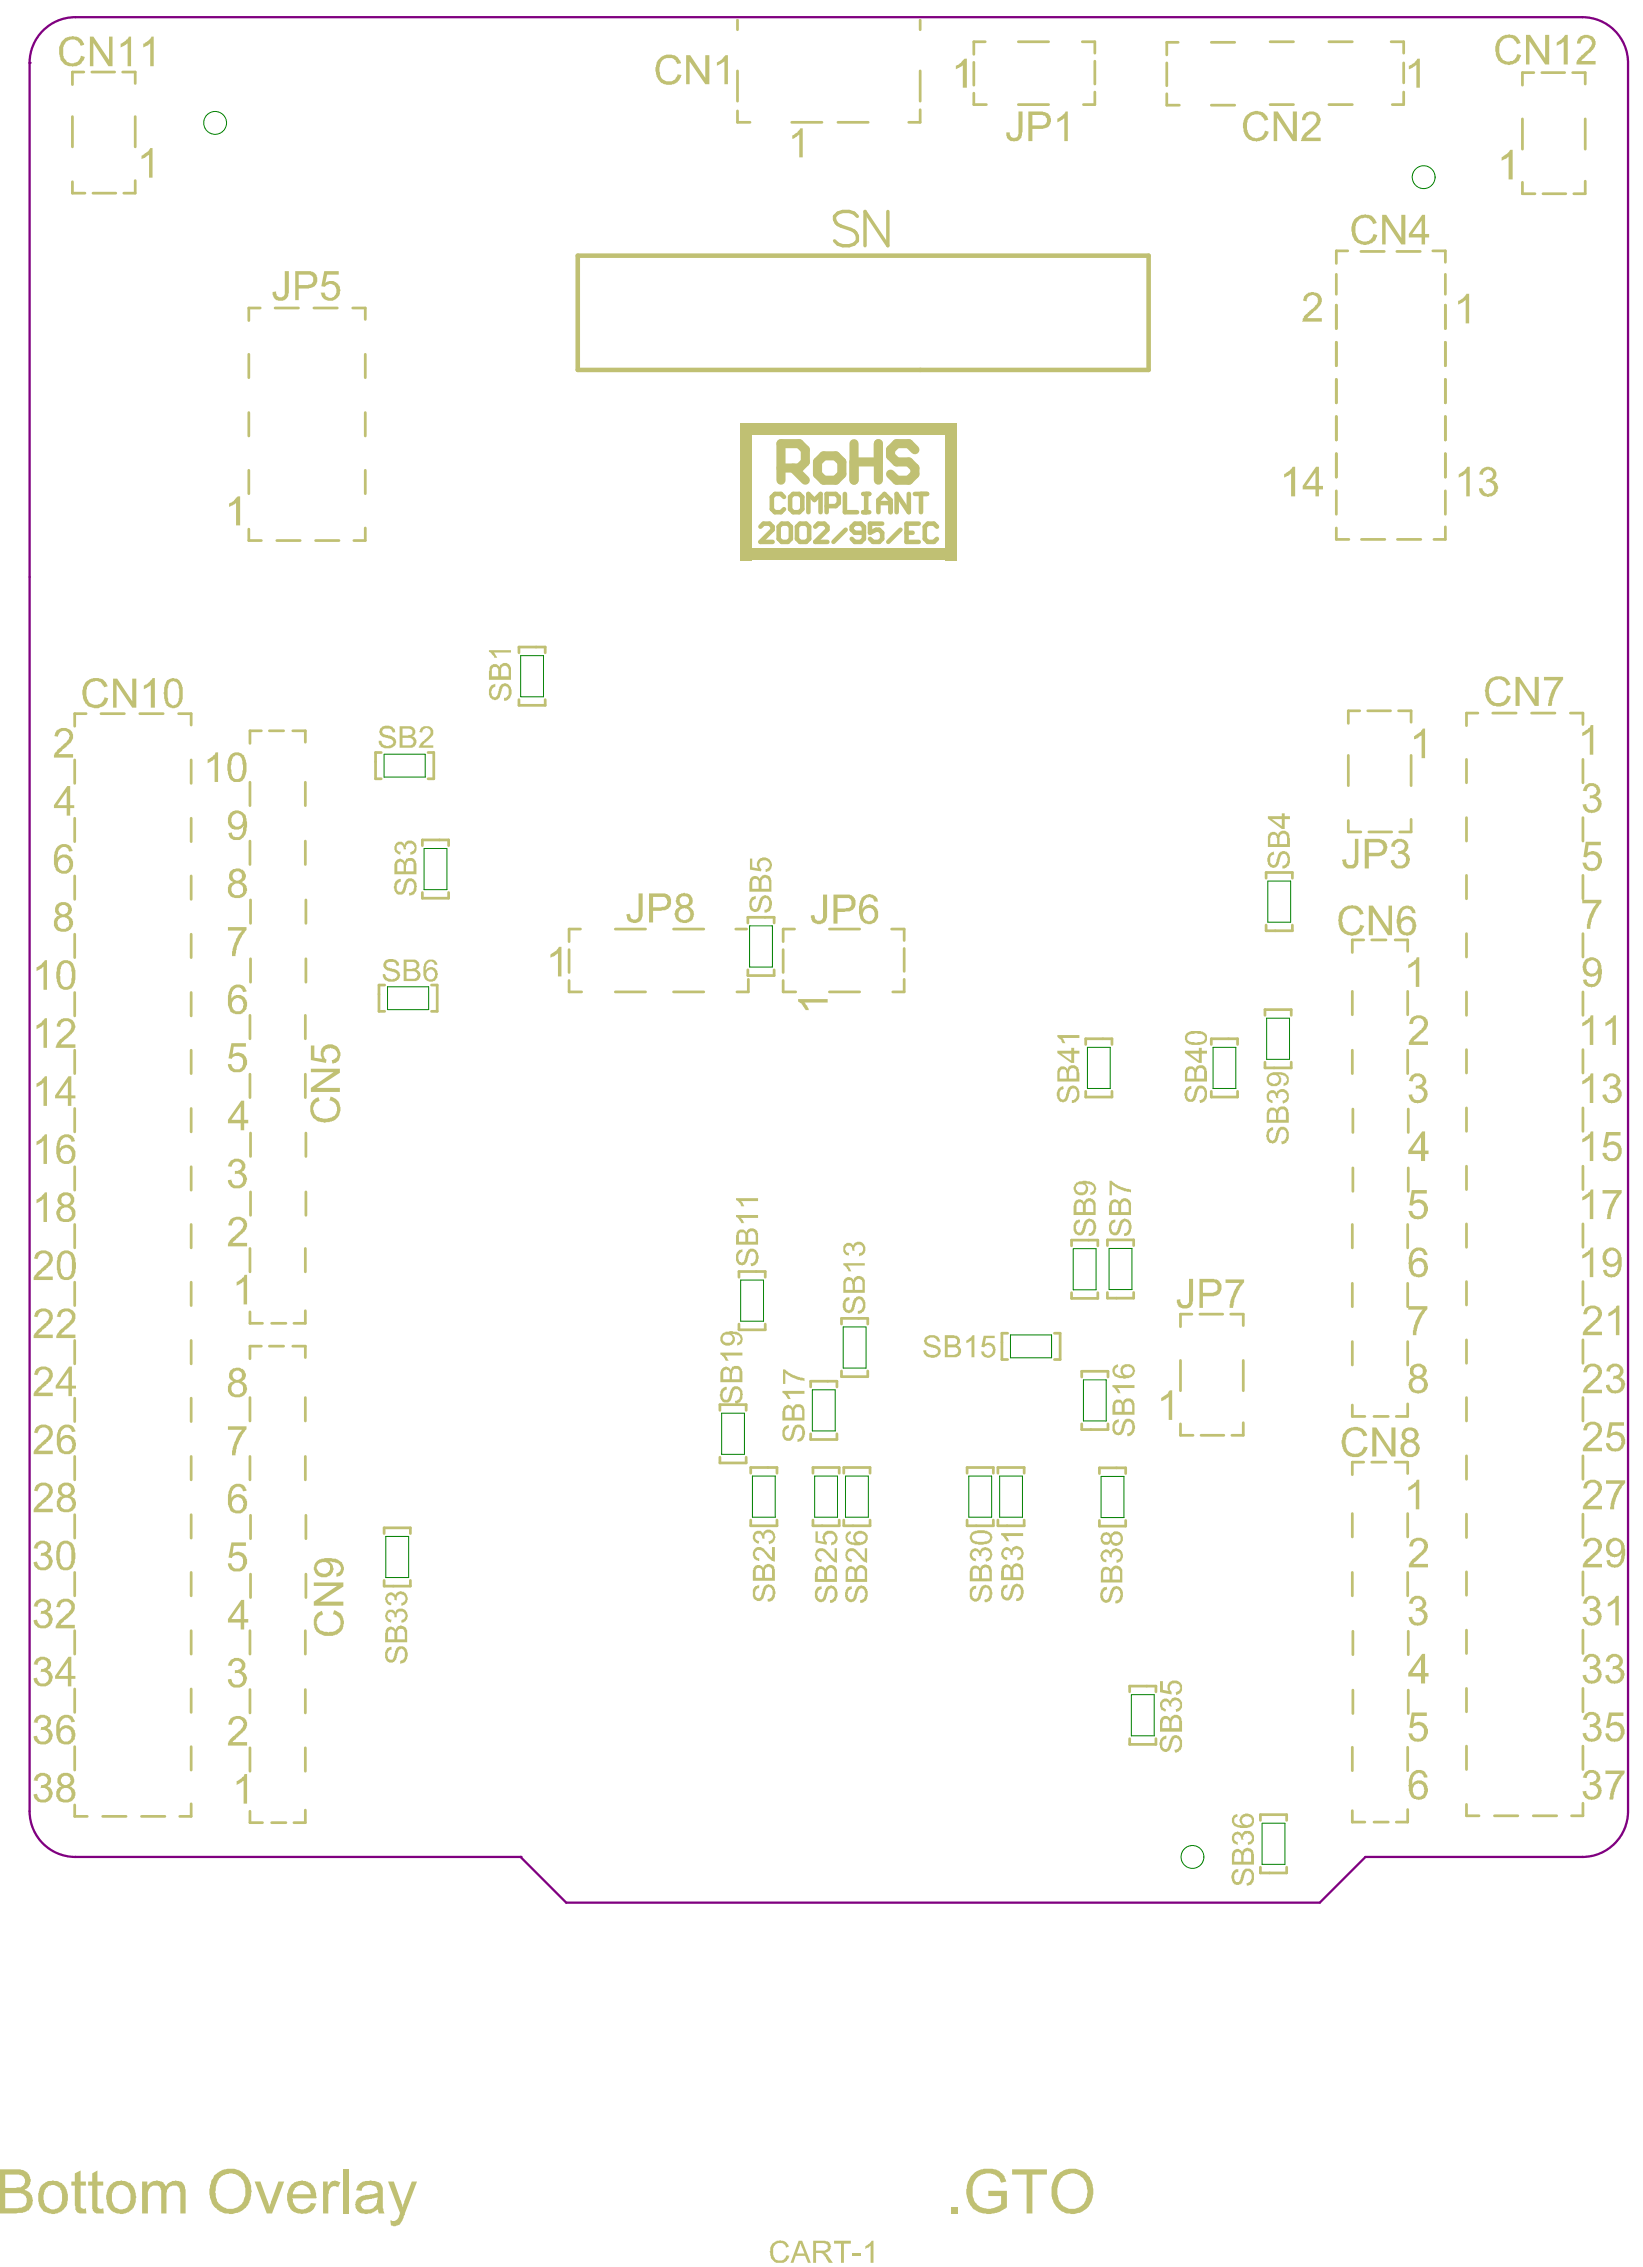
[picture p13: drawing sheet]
<svg xmlns="http://www.w3.org/2000/svg" width="239mm" height="330mm" viewBox="0 0 239 330" stroke-linecap="round" stroke-linejoin="round" font-family="sans-serif">
<g fill="none" stroke="#c0c073" stroke-width=".4">
<path d="M10.5 17v4.4M12.2 10.5h-1.7v1.8M13.4 10.5h3.3M17.9 10.5h1.8v1.7M19.7 17v4.4M107.4 16.2v1.6h1.8M107.4 2.9v1.4M107.4 10.3v4.4M115.3 17.8h4.4M122 17.8h4.4M134 16v1.8h-1.7M134 2.9v1.4"/>
<path d="M134 10.3v4.4M141.8 13.6v1.6h1.8M141.8 9.1v3.3M143.4 6.1h-1.6v1.8M148.2 15.2h4.5M148.2 6.1h4.5M157.6 6.1h1.8v1.6M159.4 13.4v1.8h-1.7M159.4 8.9v3.3M169.9 9.2v3.3M169.9 13.7v1.6h1.8M171.5 6.2h-1.6v1.8"/>
<path d="M176.3 15.3h3.4M176.3 6.2h3.4M184.9 15.2h3.4M184.9 6.1h3.4M193.5 15.2h3.4M193.5 6.1h3.4M202.5 6.1h1.8v1.6M204.3 9.2v2.9M204.3 13.4v1.8h-1.6M221.6 17.3v4.4M223.3 10.6h-1.7v1.8M224.5 10.6h3.3"/>
<path d="M228.9 10.6h1.9v1.6M230.8 17.3v4.4M10.5 26.5v1.6h1.9M13.5 28.1h3.4M19.7 26.3v1.8h-1.7M194.5 40v2.9M196.2 36.5h-1.7v1.9M198.1 36.6h3.4M203.3 36.6h3.5M208.6 36.5h1.8v1.7M210.4 40v2.9M221.6 26.6v1.6h1.9"/>
<path d="M224.6 28.2h3.3M230.8 26.4v1.8h-1.7M36.2 51.6v3.4M37.9 44.9h-1.7v1.8M40 44.9h3.5M45.7 44.9h3.4M51.3 44.9h1.9v1.6M53.2 51.6v3.4M194.5 44.4v3.5M194.5 49.9v3.4M194.5 55.3v3.4M210.4 44.4v3.5"/>
<path d="M210.4 49.9v3.4M210.4 55.3v3.4M36.2 77.1v1.6h1.9M36.2 60.1v3.4M36.2 68.5v3.4M40.3 78.7h3.4M45.9 78.7h3.5M53.2 76.9v1.8h-1.7M53.2 60.1v3.4M53.2 68.5v3.4M194.5 76.9v1.7h1.9M194.5 60.7v3.4"/>
<path d="M194.5 66.1v3.4M194.5 71.5v3.4M198.2 78.6h3.4M203.4 78.6h3.4M210.4 76.7v1.9h-1.7M210.4 60.7v3.4M210.4 66.1v3.4M210.4 71.5v3.4M75.5 95.1v-.9h3.9v.9M10.9 110.7v3.4M10.9 119.2v3.4M12.5 103.9h-1.6v1.9"/>
<path d="M14.7 103.9h3.4M20.3 103.9h3.5M26 103.9h1.8v1.7M27.8 110.7v3.4M27.8 119.2v3.4M36.4 113.9v3.4M38.1 106.4h-1.7v1.9M39.2 106.4h2.1M42.6 106.4h1.8v1.7M44.4 113.9v3.4M55.5 109.6h-.8v3.8h.8M62.3 109.6h.8v3.8h-.8"/>
<path d="M75.5 101.9v.8h3.9v-.8M196.3 119.5v1.7h1.8M196.3 110v4.4M197.9 103.5h-1.6v1.9M199.1 103.5h3.3M203.6 103.5h1.8v1.7M205.4 110v4.4M205.4 119.3v1.9h-1.6M213.5 110.6v3.4M213.5 119.1v3.4M215.1 103.9h-1.6v1.8M217.3 103.9h3.4"/>
<path d="M223 103.9h3.4M228.6 103.9h1.8v1.6M230.4 110.6v3.4M230.4 119.1v3.4M10.9 127.6v3.4M10.9 136.1v3.4M27.8 127.6v3.4M27.8 136.1v3.4M36.4 122.5v3.4M36.5 131.1v3.4M36.5 139.7v3.4M44.4 122.5v3.4"/>
<path d="M44.5 131.1v3.4M44.5 139.7v3.4M61.5 123.2v-.9h3.8v.9M61.5 130v.8h3.8v-.8M82.8 138.3v3.3M84.5 135.3h-1.7v1.9M89.6 135.3h4.4M98.1 135.3h4.4M107.1 135.3h1.6M108.9 134.4v-.8h3.8v.8M114 138.3v3.3M115.7 135.3h-1.7v1.9"/>
<path d="M120.7 135.3h4.4M129.8 135.3h1.8v1.7M131.6 138.2v3.3M184.3 127.9v-.8h3.8v.8M184.3 134.7v.9h3.8v-.9M198.5 136.9h-1.6v1.8M199.3 121.2h3.3M199.7 136.9h2.1M203.1 136.9h1.8v1.7M213.5 127.5v3.4M213.5 136v3.4M230.4 127.5v3.4"/>
<path d="M230.4 136v3.4M10.9 144.6v3.4M10.9 153v3.4M27.8 144.6v3.4M27.8 153v3.4M36.4 147.9v3.4M36.4 156.5v3.4M44.4 147.9v3.4M44.4 156.5v3.4M56 143.5h-.8v3.8h.8M62.8 143.5h.8v3.8h-.8M82.8 142.8v1.7h1.9"/>
<path d="M89.6 144.5h4.4M98.1 144.5h4.4M108.9 141.3v.8h3.8v-.8M108.9 142.6v1.9h-1.6M114 142.8v1.7h1.8M120.7 144.5h4.4M131.6 142.6v1.9h-1.6M158.1 152.1v-.8h3.8v.8M158.1 159v.8h3.8v-.8M176.3 152.1v-.8h3.9v.8M176.3 159v.8h3.9v-.8M184.2 147.9v-.8h3.8v.8"/>
<path d="M184.2 154.7v.8h3.8v-.8M196.9 144.4v3.4M196.9 153v3.4M204.9 144.4v3.4M204.9 153v3.4M213.5 144.5v3.4M213.5 152.9v3.4M230.4 144.5v3.4M230.4 152.9v3.4M10.9 161.5v3.4M10.9 169.9v3.5M10.9 178.3v3.5"/>
<path d="M27.8 161.5v3.4M27.8 169.9v3.5M27.8 178.3v3.5M36.5 165v3.4M36.5 173.6v3.4M44.5 165v3.4M44.5 173.6v3.4M196.9 178.3v3.5M196.9 161.5v3.5M196.9 170.1v3.4M204.9 178.3v3.5M205 161.5v3.5"/>
<path d="M205 170.1v3.4M213.5 161.4v3.4M213.5 169.9v3.4M213.5 178.3v3.4M230.4 161.4v3.4M230.4 169.9v3.4M230.4 178.3v3.4M10.9 186.8v3.4M10.9 195.2v3.5M27.8 186.8v3.4M27.8 195.2v3.5M36.4 191.1v1.6h1.8"/>
<path d="M36.4 181.8v3.5M38.1 196.1h-1.7v1.8M39.2 196.1h2.1M39.5 192.7h2.1M42.6 196.1h1.8v1.6M44.4 181.8v3.5M44.4 190.9v1.8h-1.6M107.6 186v-.8h3.8v.8M107.6 192.9v.8h3.8v-.8M122.5 192.9v-.9h3.8v.9M122.5 199.7v.8h3.8v-.8M146.7 194.2h-.8v3.8h.8"/>
<path d="M153.5 194.2h.8v3.8h-.8M156 181.5v-.9h3.8v.9M156 188.3v.8h3.8v-.8M161.2 181.4v-.8h3.8v.8M161.2 188.3v.8h3.8v-.8M171.9 198.2v4.4M173.5 191.4h-1.6v1.8M174.7 191.4h3.3M179.2 191.4h1.8v1.7M181 198.2v4.4M196.9 186.9v3.4M196.9 195.4v3.4"/>
<path d="M204.9 186.9v3.4M204.9 195.4v3.4M213.5 186.7v3.4M213.5 195.2v3.4M230.4 186.7v3.4M230.4 195.2v3.4M10.9 203.6v3.5M10.9 212.1v3.4M27.8 203.6v3.5M27.8 212.1v3.4M36.4 203.6v3.4M36.4 212.1v3.4"/>
<path d="M44.4 203.6v3.4M44.4 212.1v3.4M104.8 212.3v.8h3.8v-.8M104.8 205.4v-.8h3.8v.8M109.3 214.6v-.8h3.8v.8M118 202v-.8h3.8v.8M118 208.8v.9h3.8v-.9M118.3 214.6v-.8h3.9v.8M122.8 214.6v-.8h3.9v.8M140.8 214.6v-.8h3.8v.8M145.3 214.6v-.8h3.8v.8M157.5 200.6v-.9h3.8v.9"/>
<path d="M157.5 207.4v.8h3.8v-.8M160 214.6v-.8h3.9v.8M171.9 207.4v1.7h1.8M174.8 209.1h3.4M181 207.2v1.9h-1.7M196.9 204.6v1.7h1.8M198.5 213h-1.6v1.8M199.7 213h2.1M200 206.3h2.1M203.1 213h1.8v1.6M204.9 204.5v1.8h-1.6M213.5 203.6v3.4"/>
<path d="M213.5 212.1v3.4M230.4 203.6v3.4M230.4 212.1v3.4M10.9 220.6v3.4M10.9 229v3.4M10.9 237.5v3.4M27.8 220.6v3.4M27.8 229v3.4M27.8 237.5v3.4M36.4 237.5v3.4M36.5 220.7v3.4M36.5 229.3v3.4"/>
<path d="M44.4 237.5v3.4M44.5 220.7v3.4M44.5 229.3v3.4M55.9 223.4v-.9h3.8v.9M55.9 230.2v.8h3.8v-.8M109.3 221.4v.8h3.8v-.8M118.3 221.4v.8h3.9v-.8M122.8 221.4v.8h3.9v-.8M140.8 221.4v.8h3.8v-.8M145.3 221.4v.8h3.8v-.8M160 221.5v.8h3.9v-.8M196.9 220.5v3.4"/>
<path d="M196.9 229v3.4M196.9 237.6v3.4M204.9 220.5v3.4M204.9 229v3.4M205 237.6v3.4M213.5 220.5v3.5M213.5 228.9v3.5M213.5 237.4v3.4M230.4 220.5v3.5M230.4 228.9v3.5M230.4 237.4v3.4M10.9 246v3.4"/>
<path d="M10.9 254.4v3.4M27.8 246v3.4M27.8 254.4v3.4M36.4 246.1v3.4M36.4 254.6v3.4M44.4 246.1v3.4M44.4 254.6v3.4M164.5 253.2v.9h3.8v-.9M164.5 246.4v-.8h3.8v.8M196.9 254.5v3.4M196.9 246.2v3.4M204.9 254.5v3.4"/>
<path d="M205 246.2v3.4M213.5 245.9v3.4M213.5 254.3v3.4M230.4 245.9v3.4M230.4 254.3v3.4M10.9 262.9v1.7h1.8M14.9 264.6h3.5M20.6 264.6h3.4M27.8 262.7v1.9h-1.6M36.4 263.8v1.7h1.8M39.5 265.5h2.1M44.4 263.6v1.9h-1.6"/>
<path d="M183.5 265.1v-.8h3.8v.8M183.5 272v.8h3.8v-.8M196.9 263.7v1.7h1.8M200 265.4h2.1M204.9 263.6v1.8h-1.6M213.5 262.8v1.7h1.8M217.6 264.5h3.4M223.2 264.5h3.4M230.4 262.7v1.8h-1.6"/>
</g>
<path d="M84.1 37.2h83.1v16.7h-83.1z" fill="none" stroke="#c0c073" stroke-width=".66"/>
<g fill="#c0c073">
<path d="M137.6 61.6h1.7v20h-1.7z" fill-rule="evenodd"/>
<path d="M107.7 61.6h1.7v20h-1.7z" fill-rule="evenodd"/>
<path d="M107.7 79.9h29.9v1.7h-29.9z" fill-rule="evenodd"/>
<path d="M107.7 61.6h29.9v1.7h-29.9z" fill-rule="evenodd"/>
</g>
<g fill="#c0c073">
<path d="M205.5 173.3h2.2v.5h-1.8l-.1 1.1a1.33 1.33 0 0 1 1.7 .2v.1a1.45 1.45 0 0 1-.2 2.1l-.4 .3a1.63 1.63 0 0 1-1.6-.5l-.3-.7h.6a.86 .86 0 0 0 1 .7 .86 .86 0 0 0 .7-1.1 .91 .91 0 0 0-.7-.8 .91 .91 0 0 0-1 .4l-.4-.1z"/>
<path d="M205.1 140.4l.8-.4 .4-.6h.3v4.3h-.5v-3.3l-.5 .4-.6 .2z"/>
<path d="M205.9 107.2l.8-.5 .4-.6h.4v4.3h-.5v-3.4l-.4 .3a.68 .68 0 0 1-.7 .3v.1z"/>
<path d="M116.2 145.5h4.3v.5h-3.4l.4 .5 .3 .6h-.5a3.1 3.1 0 0 0-1.1-1.2z"/>
<path d="M33.4 73.3l.1-.1a1.29 1.29 0 0 0 .9-.6l.2-.3h.4v4.2h-.6v-3.3l-.5 .5-.5 .1z"/>
<path d="M218.7 22.8l.7-.4 .5-.6h.3v4.3h-.6v-3.3l-.3 .3-.7 .3z"/>
<path d="M212.3 43.8h.1l.5-.3 .6-.7h.4v4.3h-.5v-3.4l-1.1 .7z"/>
<path d="M205.5 232.7a1.32 1.32 0 0 1 2 .5 .91 .91 0 0 1-.5 1.2 1.22 1.22 0 0 1 .8 1.4 1.22 1.22 0 0 1-1.3 1 1.19 1.19 0 0 1-1.4-1.1l-.1-.1 .6-.1a.85 .85 0 0 0 .9 .8 .85 .85 0 0 0 .8-1v-.1a.91 .91 0 0 0-1.2-.5v-.5h.1a.7 .7 0 0 0 .8-.3 .7 .7 0 0 0-.1-.9 .81 .81 0 0 0-1.3 .6l-.5-.1z"/>
<path d="M205.5 249.4h2.2v.5h-1.8l-.1 1.1a1.33 1.33 0 0 1 1.7 .2v.1a1.45 1.45 0 0 1-.2 2.1l-.4 .3a1.63 1.63 0 0 1-1.6-.5l-.3-.7h.6a.86 .86 0 0 0 1 .7 .86 .86 0 0 0 .7-1.1 .91 .91 0 0 0-.7-.8 .91 .91 0 0 0-1 .4l-.4-.1z"/>
<path d="M205.6 224.2a1.59 1.59 0 0 1 2.2 .5 1.59 1.59 0 0 1-.5 1.7l-1.5 1.4h2.1v.5h-2.8v-.1a1.69 1.69 0 0 1 .9-1.3l.3-.3a3.3 3.3 0 0 0 1.1-1.4l-.1-.1a.76 .76 0 0 0-1.2-.6l-.1 .1a.68 .68 0 0 0-.3 .7h-.5v-.4z"/>
<path d="M205.1 216.5l.8-.4 .4-.6h.3v4.3h-.5v-3.3l-.5 .4-.6 .2z"/>
<path d="M205 190.2h2.8v.5l-.3 .3-.6 1a5.4 5.4 0 0 0-.7 2.5h-.5v-.4a6.3 6.3 0 0 1 1-2.8l.4-.5h-2.1z"/>
<path d="M205.5 156.6a1.32 1.32 0 0 1 2 .5 .91 .91 0 0 1-.5 1.2 1.22 1.22 0 0 1 .8 1.4 1.22 1.22 0 0 1-1.3 1 1.19 1.19 0 0 1-1.4-1.1l-.1-.1 .6-.1a.85 .85 0 0 0 .9 .8 .85 .85 0 0 0 .8-1v-.1a.91 .91 0 0 0-1.2-.5v-.5h.1a.7 .7 0 0 0 .8-.3 .7 .7 0 0 0-.1-.9 .81 .81 0 0 0-1.3 .6l-.5-.1z"/>
<path d="M205.1 9.6h.2l.6-.5 .5-.6h.3v4.3h-.5v-3.3l-.9 .6h-.2z"/>
<path d="M184.7 164.5l.4-.3h.2v.4a.78 .78 0 0 0-.6 .7 .78 .78 0 0 0 .4 .8l.1 .1a.59 .59 0 0 0 .5-.6 2.39 2.39 0 0 1 .6-1.4 .98 .98 0 0 1 1.3 1.1 1.14 1.14 0 0 1-1 1.4l-.1-.5h.1a.58 .58 0 0 0 .6-.6h.1l-.1-.6a.43 .43 0 0 0-.5-.5h-.1a.48 .48 0 0 0-.3 .6l-.1 .1a1.38 1.38 0 0 1-.9 1.4l-.1-.1a.73 .73 0 0 1-.8-.9h-.1l.1-.7z"/>
<path d="M184.7 159a.75 .75 0 0 1 1.1 .2 .78 .78 0 0 1 .6-.6h.1a1.03 1.03 0 0 1 1.1 1.2 1.04 1.04 0 0 1-.8 .9l-.1-.4a.62 .62 0 0 0 .6-.5 .62 .62 0 0 0-.4-.7v-.1a.68 .68 0 0 0-.8 1l-.3-.1a.6 .6 0 0 0-.3-.6 .6 .6 0 0 0-.7 0l-.1 .3a.6 .6 0 0 0 .6 .7v.4a.77 .77 0 0 1-.7-.5l-.2-.2v-.3a.78 .78 0 0 1 .3-.7z"/>
<path d="M179.8 272.3h.5v.4a.58 .58 0 0 0-.6 .4v.6l.1 .1a.38 .38 0 0 0 .3 .3 .38 .38 0 0 0 .4-.3l.1-.2a1.61 1.61 0 0 1 .7-1.3v-.1a1.01 1.01 0 0 1 1.2 1.2 1.01 1.01 0 0 1-.9 1.2l-.1 .1v-.4a.88 .88 0 0 0 .7-1 .62 .62 0 0 0-.7-.8v.1a.45 .45 0 0 0-.3 .5l-.1 .1a1.53 1.53 0 0 1-.6 1.3h-.1a.8 .8 0 0 1-1.1-.8 1.22 1.22 0 0 1 .5-1.4z"/>
<path d="M179.7 266.9h.1a.67 .67 0 0 1 1 .4 .84 .84 0 0 1 1.4-.4 1.02 1.02 0 0 1 .3 1.1 1.02 1.02 0 0 1-.8 .7l-.1-.3 .1-.1a.62 .62 0 0 0 .5-.5 .62 .62 0 0 0-.3-.7h-.1a.61 .61 0 0 0-.7 .2 .61 .61 0 0 0-.1 .7h-.3l-.1-.4a.5 .5 0 0 0-.8-.3 .5 .5 0 0 0 0 .8l.2 .2h.2v.4a.99 .99 0 0 1-.7-1.6z"/>
<path d="M172.8 158.5l.4-.3h.2v.4a.78 .78 0 0 0-.6 .7 .78 .78 0 0 0 .4 .8h.2l.3-.2 .1-.3a1.95 1.95 0 0 1 .6-1.4 .93 .93 0 0 1 1.3 .9 1.2 1.2 0 0 1-1 1.6l-.1-.5h.1a.9 .9 0 0 0 .6-1.2 .47 .47 0 0 0-.5-.5 .47 .47 0 0 0-.4 .5l-.1 .2a1.61 1.61 0 0 1-.7 1.3h-.1a.87 .87 0 0 1-1-.9 .78 .78 0 0 1 .1-.8z"/>
<path d="M139.1 9.6l.8-.5 .5-.6h.4v4.3h-.6v-3.3l-.5 .4-.5 .2h-.1z"/>
<path d="M80.2 138.9l.8-.4 .4-.6h.3v4.3h-.5v-3.4l-.5 .5-.6 .2z"/>
<path d="M71.6 99.8l.5-.2v.4a.83 .83 0 0 0-.6 .7 .83 .83 0 0 0 .4 .9h.2a1.46 1.46 0 0 0 .5-1.2 .93 .93 0 0 1 1.3-.8l.1 .1a1.55 1.55 0 0 1-.1 2.3l-.5 .1v-.5a.8 .8 0 0 0 .6-1.1 .5 .5 0 0 0-.2-.5 .5 .5 0 0 0-.6 .1l-.2 .3v.3a1.46 1.46 0 0 1-.6 1.2 1.04 1.04 0 0 1-1.2-1.4l.1-.5z"/>
<path d="M71.2 94.7h3.2v.3h-2.5l.5 .7v.1h-.5v-.2l-.3-.4-.4-.2z"/>
<path d="M56.4 240l.6-.1v.4h-.3a.89 .89 0 0 0-.1 1.3l.1 .1a.4 .4 0 0 0 .4 0 .4 .4 0 0 0 .2-.4l.1-.5h.1a1.02 1.02 0 0 1 .8-1 1.01 1.01 0 0 1 1.1 1 1.33 1.33 0 0 1-1.1 1.5v-.4a.96 .96 0 0 0 .6-1.3l-.1-.3-.3-.2a.92 .92 0 0 0-.7 1 1.35 1.35 0 0 1-.7 1.1 1.06 1.06 0 0 1-1-1.6v-.2z"/>
<path d="M56.4 234.6h.1a.77 .77 0 0 1 1.1 .3 .43 .43 0 0 1 .4-.5v-.1a1.07 1.07 0 0 1 1.3 .7 1.07 1.07 0 0 1-.6 1.3h-.3v-.3a.66 .66 0 0 0 .6-.8 .66 .66 0 0 0-.9-.5 .64 .64 0 0 0-.3 .9h-.4a.57 .57 0 0 0-.2-.7 .57 .57 0 0 0-.7 .1v.1a.52 .52 0 0 0 .1 .7l.4 .1-.1 .4h-.1a.92 .92 0 0 1-.7-1.2l.1-.4z"/>
<path d="M56.4 232.1h.1a.61 .61 0 0 1 .8 0l.3 .3v-.1a.95 .95 0 0 1 1.2-.4 .95 .95 0 0 1 .5 1.2 .88 .88 0 0 1-.9 .8v-.4a.58 .58 0 0 0 .6-.5v-.1a.66 .66 0 0 0-.7-.7 .66 .66 0 0 0-.5 .9l-.4-.1a.54 .54 0 0 0-.6-.6 .54 .54 0 0 0-.2 .9l.4 .2-.1 .4-.1-.1a.88 .88 0 0 1-.7-1l.1-.5z"/>
<path d="M57.7 128.3l.4-.3h.2v.4a.81 .81 0 0 0-.6 .8 .81 .81 0 0 0 .6 .8l.3-.3 .2-.5a1.17 1.17 0 0 1 .8-1.3 1.12 1.12 0 0 1 1 1.6 1.01 1.01 0 0 1-1 1l-.1-.5h.2a.96 .96 0 0 0 .2-1.6h-.4l-.3 .5a1.46 1.46 0 0 1-.6 1.3l-.1 .1a.8 .8 0 0 1-1.1-.8l-.1-.1 .1-.7z"/>
<path d="M57.7 122.8a.83 .83 0 0 1 1.2 .1v.1a.79 .79 0 0 1 .7-.6 .79 .79 0 0 1 .8 .4l.1 .1 .1 .2a1.04 1.04 0 0 1-.4 1.3l-.4 .2-.1-.5h.1a.65 .65 0 0 0 .4-1 .65 .65 0 0 0-.7-.2 .65 .65 0 0 0-.5 .6l.1 .2h-.3v-.2a.54 .54 0 0 0-.4-.5 .54 .54 0 0 0-.6 .3v.1a.39 .39 0 0 0 .2 .6h.3v.5a.77 .77 0 0 1-.7-.5 1.05 1.05 0 0 1 .1-1.2z"/>
<path d="M205.6 148.1a1.59 1.59 0 0 1 2.2 .5 1.59 1.59 0 0 1-.5 1.7l-1.5 1.4h2.1v.5h-2.8v-.1a1.69 1.69 0 0 1 .9-1.3l.3-.3a3.3 3.3 0 0 0 1.1-1.4l-.1-.1a.76 .76 0 0 0-1.2-.6l-.1 .1a.68 .68 0 0 0-.3 .7h-.5v-.4z"/>
<path d="M184.7 124.4l.4-.3 .3-.1 .1 .5a.82 .82 0 0 0-.6 1.1 .42 .42 0 0 0 .4 .4 .42 .42 0 0 0 .5-.4v-.3a1.91 1.91 0 0 1 .6-1.3 .93 .93 0 0 1 1.4 .9v.3a1.17 1.17 0 0 1-.9 1.3h-.2v-.4h.2a1.04 1.04 0 0 0 .4-1.5l-.3-.2a.34 .34 0 0 0-.5 .2l-.2 .5a1.61 1.61 0 0 1-.6 1.2h-.1a.79 .79 0 0 1-.9-.3 1.62 1.62 0 0 1 0-1.6z"/>
<path d="M146.2 230.9l.5-.2v.5a.83 .83 0 0 0-.6 .7 .83 .83 0 0 0 .4 .8 .32 .32 0 0 0 .4-.3h.1l.1-.4a1.61 1.61 0 0 1 .7-1.3 .9 .9 0 0 1 1.1 .8l.1 .3a1.55 1.55 0 0 1-.6 1.3l-.5 .1v-.3a1 1 0 0 0 .7-1.3l-.1-.1a.43 .43 0 0 0-.5-.4l-.3 .2-.2 .5a1.34 1.34 0 0 1-.8 1.3 .9 .9 0 0 1-1-1v-.2a.78 .78 0 0 1 .3-.7z"/>
<path d="M146.1 225.5a.92 .92 0 0 1 1.2 .3 .84 .84 0 0 1 1.3-.4 1.05 1.05 0 0 1 0 1.7l-.5 .2v-.4a.64 .64 0 0 0 .6-.8 .64 .64 0 0 0-.8-.5 .64 .64 0 0 0-.5 .8v.1l-.3-.1a.53 .53 0 0 0-.6-.6 .53 .53 0 0 0-.3 .8l.1 .2 .4 .1-.1 .4-.1-.1a.88 .88 0 0 1-.8-1l.2-.5z"/>
<path d="M145.7 223.3h3.2v.4h-2.4l.4 .7v.1h-.4l-.3-.6-.5-.3z"/>
<path d="M123.4 231.2l.6-.2v.4a.6 .6 0 0 0-.6 .7v.1v.2a.45 .45 0 0 0 .3 .5 .45 .45 0 0 0 .5-.1l.2-.5a1.52 1.52 0 0 1 .6-1.2v-.1a1.07 1.07 0 0 1 1.3 1.2v.2a1.04 1.04 0 0 1-.8 1.1h-.3l.1-.5a.59 .59 0 0 0 .6-.6l.1-.1v-.3h-.1a.51 .51 0 0 0-.2-.6 .51 .51 0 0 0-.7 .1l-.1 .6h-.1v.3a1.01 1.01 0 0 1-1.1 1 1.27 1.27 0 0 1-.6-1.7z"/>
<path d="M123.4 225.7a1.1 1.1 0 0 1 1.6 .4l.9 .9v-1.5h.3v2.1a2.14 2.14 0 0 1-1.2-1 1.12 1.12 0 0 0-1.4-.6 .62 .62 0 0 0-.2 .7 .62 .62 0 0 0 .6 .4v.4a1.03 1.03 0 0 1-.9-1.3l.1-.4z"/>
<path d="M119.1 231.2l.5-.2v.4a.82 .82 0 0 0-.6 .7 .82 .82 0 0 0 .4 .8 .44 .44 0 0 0 .5-.5h.1a1.61 1.61 0 0 1 .7-1.4 1.03 1.03 0 0 1 1.2 1.1 1.17 1.17 0 0 1-1.1 1.4v-.4a.99 .99 0 0 0 .4-1.7 .42 .42 0 0 0-.5 .1l-.3 .7a1.21 1.21 0 0 1-.6 1.1 .84 .84 0 0 1-1.2-.9l.1-.8z"/>
<path d="M119.1 225.6a1.37 1.37 0 0 1 1.6 .7l.8 .7v-1.5h.3v2.1l-.4-.1-.7-.6a2.14 2.14 0 0 0-1.1-1 .6 .6 0 0 0-.6 .6 .6 .6 0 0 0 .6 .6v.4h-.1a1.15 1.15 0 0 1-.6-1.7z"/>
<path d="M118.7 223.1h.4v1.3l.9 .2a1.02 1.02 0 0 1 .2-1.5 1.02 1.02 0 0 1 1.4 .2 1.01 1.01 0 0 1-.3 1.7l-.3 .1v-.4a.66 .66 0 0 0 .6-.9 .66 .66 0 0 0-.9-.4 .61 .61 0 0 0-.6 .4 .61 .61 0 0 0 .1 .6l.2 .3-.1 .3-1.6-.3z"/>
<path d="M110 231l.5-.2v.5a.84 .84 0 0 0-.5 1.1 .38 .38 0 0 0 .4 .4 .38 .38 0 0 0 .4-.4l.2-.6a.87 .87 0 0 1 .5-.9 .87 .87 0 0 1 1 .1h.1a1.99 1.99 0 0 1 .1 1.7 .95 .95 0 0 1-.9 .6l-.1-.4h.1a.88 .88 0 0 0 .7-1.1v-.2h-.1a.47 .47 0 0 0-.5-.4 .47 .47 0 0 0-.4 .5l-.1 .2a1.92 1.92 0 0 1-.5 1.2 .83 .83 0 0 1-1.2-.4 1.83 1.83 0 0 1 .2-1.5z"/>
<path d="M110 225.4a1.17 1.17 0 0 1 1.5 .5l.9 1v-1.6h.4v2.2h-.1a1.94 1.94 0 0 1-1.2-1.1h-.1a1.08 1.08 0 0 0-1.2-.6 .66 .66 0 0 0-.3 .7 .66 .66 0 0 0 .6 .4v.5h-.1a1.03 1.03 0 0 1-.5-1.7z"/>
<path d="M109.9 223.1a.85 .85 0 0 1 1.2 .3 .73 .73 0 0 1 1.1-.5 1.19 1.19 0 0 1 .7 1v.1a1.04 1.04 0 0 1-.9 .9l-.1-.4a.65 .65 0 0 0 .6-.7 .65 .65 0 0 0-.8-.6h-.1a.7 .7 0 0 0-.3 1l-.4-.1v-.2a.53 .53 0 0 0-.4-.5 .53 .53 0 0 0-.6 .4 .53 .53 0 0 0 .4 .6l.2 .1-.1 .3a.93 .93 0 0 1-.8-.6 .93 .93 0 0 1 .3-1z"/>
<path d="M105.1 202.3l.4-.3h.3v.4h-.1a.81 .81 0 0 0-.5 .8 .81 .81 0 0 0 .5 .7l.4-.2 .1-.5a1.17 1.17 0 0 1 .9-1.3 1.12 1.12 0 0 1 1 1.5 1.01 1.01 0 0 1-1 1.1l-.1-.5a.91 .91 0 0 0 .8-.7 .91 .91 0 0 0-.5-1h-.3l-.4 .6a1.46 1.46 0 0 1-.5 1.3l-.1 .1a.8 .8 0 0 1-1.1-.9h-.1l.1-.7z"/>
<path d="M104.9 197h3.2v.4h-2.6l.6 .7v.1h-.5l-.2-.5-.5-.4z"/>
<path d="M230.8 241.1a1.32 1.32 0 0 1 2.1 .6 .91 .91 0 0 1-.5 1.1 1.22 1.22 0 0 1 .7 1.4 1.22 1.22 0 0 1-1.2 1 1.19 1.19 0 0 1-1.5-1.1l-.1-.1 .6-.1a.85 .85 0 0 0 1 .9 .85 .85 0 0 0 .7-1v-.1a.91 .91 0 0 0-1.2-.5v-.5h.1a.7 .7 0 0 0 .8-.4 .7 .7 0 0 0-.1-.8 .81 .81 0 0 0-1.3 .6l-.5-.1z"/>
<path d="M234.1 241.1h.1a1.23 1.23 0 0 1 1.3-.2 1.23 1.23 0 0 1 .8 1.1l-.1 .3a.6 .6 0 0 1-.5 .5 1.11 1.11 0 0 1 .5 1.9l-.1 .2a1.4 1.4 0 0 1-1.4 .3 .65 .65 0 0 1-.6-.4l-.2-.1-.2-.7 .5-.1a.68 .68 0 0 0 .4 .7 .85 .85 0 0 0 1.3-.6 .85 .85 0 0 0-1.2-.8l.1-.5a.71 .71 0 0 0 .8-.4 .71 .71 0 0 0-.2-.9h-.1a.72 .72 0 0 0-1 .7l-.6-.1z"/>
<path d="M230.9 207.3a1.59 1.59 0 0 1 2.2 .5 1.59 1.59 0 0 1-.5 1.6l-1.5 1.5h2.1v.5h-2.8v-.1a1.69 1.69 0 0 1 1-1.4l.2-.2a3.3 3.3 0 0 0 1.1-1.4l-.1-.1a.76 .76 0 0 0-1.2-.6v.1a.68 .68 0 0 0-.4 .6h-.5v-.3z"/>
<path d="M234.3 207.2h2.1v.5h-1.7l-.2 1.1a1.34 1.34 0 0 1 1.7 .1 1.34 1.34 0 0 1 .2 1.6 1.36 1.36 0 0 1-2 .7l-.3-.2a.99 .99 0 0 1-.3-.8h.5a.85 .85 0 0 0 .9 .8 .85 .85 0 0 0 .8-.9 .87 .87 0 0 0-.4-.9 .87 .87 0 0 0-1 0h-.1l-.1 .2h-.5z"/>
<path d="M230.4 174.3l.8-.5 .4-.5h.3v4.3h-.5v-3.4l-.5 .4-.6 .3z"/>
<path d="M233.3 173.3h2.8v.5l-.5 .6a6.3 6.3 0 0 0-1.1 3.2h-.6l.1-.4a6.6 6.6 0 0 1 1.4-3.4h-2.1z"/>
<path d="M230.4 106.6l.8-.4 .4-.6h.3v4.3h-.5v-3.4l-.5 .5-.6 .2z"/>
<path d="M196.1 208.2l.3-.1a1.77 1.77 0 0 1 2.5 .7l.1 .3-.5 .1-.1-.1a1.23 1.23 0 0 0-2.1-.3l-.2 .1a2.34 2.34 0 0 0 .3 2.6l.3 .1a1.22 1.22 0 0 0 1.8-.9l.6 .1a1.92 1.92 0 0 1-3.1 1v-.1a2.34 2.34 0 0 1-.6-2v-.1a2.01 2.01 0 0 1 .7-1.4z"/>
<path d="M199.8 207.9h.6l2.2 3.4v-3.4h.6v4.2h-.6l-2.2-3.3v3.3h-.6z"/>
<path d="M195.5 132.3a2.24 2.24 0 0 1 2.1-.3l.6 .4 .3 .6v.1l-.5 .2-.1-.1a1.23 1.23 0 0 0-1.2-.9 1.23 1.23 0 0 0-1.1 1 2.03 2.03 0 0 0 .1 1.9 1.22 1.22 0 0 0 2.1 0l.2-.5 .6 .2a1.94 1.94 0 0 1-3 1.1v-.1a2.18 2.18 0 0 1-.7-2.2l.1-.9z"/>
<path d="M199.3 131.9h.6l2.2 3.4v-3.4h.5v4.3h-.5l-2.2-3.4v3.4h-.6z"/>
<path d="M197.4 31.7a2.19 2.19 0 0 1 2.3-.2l.5 .5 .2 .5-.5 .1a1.11 1.11 0 0 0-1.6-.8 1.38 1.38 0 0 0-1 1.6v.1a1.47 1.47 0 0 0 1.6 1.7 1.43 1.43 0 0 0 1-1.1l.6 .1a1.88 1.88 0 0 1-2 1.5 1.88 1.88 0 0 1-1.7-1.9 2.05 2.05 0 0 1 .6-2.1z"/>
<path d="M201.2 31.3h.6l2.2 3.4v-3.4h.6v4.3h-.6l-2.3-3.4v3.4h-.5z"/>
<path d="M173.1 186.3h.6v3a1.17 1.17 0 0 1-1.3 1.3 1.05 1.05 0 0 1-1.1-1.3l.5-.1v.1a.68 .68 0 0 0 .4 .7 .61 .61 0 0 0 .7 0 .61 .61 0 0 0 .2-.7z"/>
<path d="M178.4 186.4h2.7v.4l-.2 .3a4.2 4.2 0 0 0-1 1.7l-.3 .9-.1 .8h-.5v-.3a4.8 4.8 0 0 1 .6-2l.4-.8 .4-.5h-2z"/>
<path d="M207 240.9h.5v2.8h.5v.5h-.5v1h-.6v-1h-1.9v-.5zM206.9 241.7l-1.3 2h1.3z"/>
<path d="M205.6 258.1a1.36 1.36 0 0 1 2.2 .6v.2h-.5v-.1a.78 .78 0 0 0-1.4-.2l-.2 .3-.1 1a1.17 1.17 0 0 1 1.3-.6 1.17 1.17 0 0 1 .9 1.1 1.33 1.33 0 0 1-1.6 1.7 1.54 1.54 0 0 1-1.1-1.6 3.9 3.9 0 0 1 .3-2.1zM206 259.9a1.02 1.02 0 0 0 .4 1.8 .93 .93 0 0 0 .8-.5 .93 .93 0 0 0 0-.9 .65 .65 0 0 0-.9-.5z"/>
<path d="M205.6 182a1.36 1.36 0 0 1 2.2 .6v.2h-.5v-.1a.78 .78 0 0 0-1.4-.2l-.2 .3-.1 1a1.17 1.17 0 0 1 1.3-.6 1.17 1.17 0 0 1 .9 1.1 1.33 1.33 0 0 1-1.6 1.7 1.54 1.54 0 0 1-1.1-1.6 3.9 3.9 0 0 1 .3-2.1zM206 183.8a1.02 1.02 0 0 0 .4 1.8 .93 .93 0 0 0 .8-.5 .93 .93 0 0 0 0-.9 .65 .65 0 0 0-.9-.5z"/>
<path d="M207 164.8h.5v2.8h.5v.5h-.5v1h-.6v-1h-1.9v-.5zM206.9 165.6l-1.3 2h1.3z"/>
<path d="M184.7 161.5a.85 .85 0 0 1 1.2 .3v-.1a.83 .83 0 0 1 1-.6 .83 .83 0 0 1 .6 .9h.1v1.5h-3.2v-1.4zM185 161.8l-.2 .1-.1 .4v.8h1.1v-.8a.59 .59 0 0 0-.5-.6v.1zM186.4 161.6l-.2 .2-.1 .4v.9h1.1v-.8a.58 .58 0 0 0-.1-.6 .58 .58 0 0 0-.7-.1z"/>
<path d="M184.7 156.4a2.86 2.86 0 0 1 2.1-.1 .77 .77 0 0 1 .6 .4 1.05 1.05 0 0 1-.1 1.3l-.4 .2v-.4a.56 .56 0 0 0 .5-.6 .56 .56 0 0 0-.5-.5l-.5-.2h-.3a.91 .91 0 0 1 .4 1 .91 .91 0 0 1-.8 .7 1.02 1.02 0 0 1-1.2-.5 1.02 1.02 0 0 1 .2-1.3zM185 156.7a.63 .63 0 0 0 0 1 .71 .71 0 0 0 .9 0 .71 .71 0 0 0 .2-.8h-.1a.81 .81 0 0 0-1-.2z"/>
<path d="M179.8 269.4a.68 .68 0 0 1 1 .2l.1 .1v-.1a.82 .82 0 0 1 1-.4 .82 .82 0 0 1 .6 .8v.1v1.5h-3.2v-1.6l.1-.3zM179.8 269.8l-.1 .6v.8h1v-.9a.55 .55 0 0 0-.3-.5 .55 .55 0 0 0-.6 0zM181.2 269.7l-.2 .5v1h1.1v-.9a.57 .57 0 0 0-.2-.6 .57 .57 0 0 0-.7 0z"/>
<path d="M179.6 264.4l.5-.2 .1 .4a.57 .57 0 0 0-.5 .5 .57 .57 0 0 0 .3 .6l.2 .1 .6 .1 .1-.1a.96 .96 0 0 1-.2-1.3 1.07 1.07 0 0 1 1.8 .3 1.07 1.07 0 0 1-1.1 1.5 2.2 2.2 0 0 1-1.8-.5 1.14 1.14 0 0 1 0-1.4zM180.9 264.7a.7 .7 0 0 0 0 .8 .7 .7 0 0 0 .7 .3h.2a.62 .62 0 0 0 .4-.6 .62 .62 0 0 0-.4-.6h-.5z"/>
<path d="M172.8 155.5a.85 .85 0 0 1 1.2 .3 .81 .81 0 0 1 1.4-.5l.1 .2 .2 .5v1.5h-3.2v-1.6zM173.1 155.8l-.2 .1-.1 .4v.8h1.1v-.8a.46 .46 0 0 0-.6-.5zM174.5 155.6l-.2 .2-.1 .4v.9h1.1v-.8a.56 .56 0 0 0-.1-.6 .56 .56 0 0 0-.6-.1z"/>
<path d="M172.5 153h2v-.4h.5v.4h.7v.5h-.7v1.3h-.5l-2-1.4zM173.2 153.5l1.3 1v-1z"/>
<path d="M172.8 150.4a2.86 2.86 0 0 1 2.1-.1 .94 .94 0 0 1 .8 .6 .94 .94 0 0 1-.2 1 3.7 3.7 0 0 1-2.5 .1l-.1-.1a.95 .95 0 0 1-.1-1.5zM173.1 150.7a.6 .6 0 0 0-.2 .7 .6 .6 0 0 0 .6 .4h.4a1.85 1.85 0 0 0 1.4-.3 .59 .59 0 0 0 0-.6 .59 .59 0 0 0-.5-.3l-.9-.1z"/>
<path d="M71.6 96.8a.77 .77 0 0 1 1.1 .4 .78 .78 0 0 1 .6-.6 .94 .94 0 0 1 1.1 1.1v1.3h-3.2v-1.3h.1a.99 .99 0 0 1 .3-.9zM71.9 97.2l-.3 .2v1.1h.9v-.9a.49 .49 0 0 0-.6-.4zM73.1 97.1v.1a.49 .49 0 0 0-.1 .6v.7h1v-.8a.62 .62 0 0 0-.7-.7v.1z"/>
<path d="M56.4 237.1a.74 .74 0 0 1 1.2 .3 .81 .81 0 0 1 1.3-.4l.2 .1 .1 .3h.1v1.8h-3.2v-1.3v-.5zM56.7 237.4l-.2 .3v1.1h.9v-.7a.53 .53 0 0 0-.1-.6 .53 .53 0 0 0-.6-.1zM58.1 237.3a.51 .51 0 0 0-.3 .7v.8h1.1v-1v-.1a.51 .51 0 0 0-.8-.4z"/>
<path d="M57.7 125.3l.1-.1a.77 .77 0 0 1 1.1 .4v-.1a.59 .59 0 0 1 .6-.5 .76 .76 0 0 1 1 .7h.1v1.6h-3.2v-1.5zM58 125.6v.1a.44 .44 0 0 0-.2 .5v.7h1v-.7a.56 .56 0 0 0-.2-.5 .56 .56 0 0 0-.6-.1zM59.4 125.4l-.2 .3-.1 1.2h1.1v-.8a.56 .56 0 0 0-.2-.6 .56 .56 0 0 0-.6-.1z"/>
<path d="M205.6 198.9a1.34 1.34 0 0 1 2.1 .6l-.2 .8-.3 .3h-.2h.1a1.17 1.17 0 0 1 .8 1.1 1.17 1.17 0 0 1-.8 1.1l-.2 .1a1.63 1.63 0 0 1-1.6-.5l-.1-.2a1.13 1.13 0 0 1 .7-1.6h-.1a1 1 0 0 1-.3-1.6zM205.8 199.7a.68 .68 0 0 0 1.3 0 .68 .68 0 0 0-1.3 0zM205.6 201.7a.85 .85 0 0 0 1.7 0 .85 .85 0 0 0-1.7 0z"/>
<path d="M184.9 121.3l.4-.1a1.03 1.03 0 0 1 .8 .4 .73 .73 0 0 1 1.1-.5l.3 .2 .2 .3 .1 1.8h-3.2v-1.6l.1-.3zM185.2 121.6l-.3 .4v.9h1l-.1-1a.48 .48 0 0 0-.5-.3zM186.5 121.5l-.2 .4v1h1.1v-.7a.56 .56 0 0 0-.2-.6 .56 .56 0 0 0-.6-.1z"/>
<path d="M184.6 118.9h2v-.4h.4v.4h.8v.4h-.8v1.4h-.4l-2-1.5zM185.2 119.3l1.4 1v-1z"/>
<path d="M146.2 228a.77 .77 0 0 1 1.1 .3v-.2a.86 .86 0 0 1 1-.4 .86 .86 0 0 1 .6 .8v1.7h-3.2v-1.4l.1-.4zM146.4 228.3v.1a.51 .51 0 0 0-.2 .7v.6h.9v-.6a.56 .56 0 0 0-.1-.6 .56 .56 0 0 0-.6-.2zM147.7 228.2l-.2 .3v1.2h1.1v-.8a.72 .72 0 0 0-.7-.8z"/>
<path d="M123.4 228.2l.6-.1 .3 .1 .2 .4a.86 .86 0 0 1 .8-.6 .86 .86 0 0 1 .8 .5l.1 .1v1.8h-3.1v-1.7zM123.7 228.6l-.3 .4v1h1v-.9a.47 .47 0 0 0-.1-.5 .47 .47 0 0 0-.6 0zM125 228.5l-.2 .3v1.2h1.1v-.9a.59 .59 0 0 0-.2-.6 .59 .59 0 0 0-.7 0z"/>
<path d="M123.4 223.2l.2-.1h.3v.3a.6 .6 0 0 0-.5 .7 .6 .6 0 0 0 .6 .5v.1h.6a.9 .9 0 0 1 0-1.6 1.05 1.05 0 0 1 1.4 .2 1.05 1.05 0 0 1 .1 1.4 1.91 1.91 0 0 1-2 .3h-.1a1.01 1.01 0 0 1-.9-1l-.1-.1h.1l.1-.5zM124.8 223.5a.6 .6 0 0 0-.3 .7 .6 .6 0 0 0 .6 .4 .62 .62 0 0 0 .8-.3 .62 .62 0 0 0-.1-.7l-.2-.2z"/>
<path d="M119.1 228.2a.77 .77 0 0 1 1.1 .4 .9 .9 0 0 1 1.1-.5 .9 .9 0 0 1 .5 1v1.3h-3.2v-1.3l.2-.6zM119.3 228.6a.67 .67 0 0 0-.2 .7v.7h.9v-.9a.34 .34 0 0 0-.3-.5zM120.7 228.4l-.3 .3v1.3h1.1v-.9a.72 .72 0 0 0-.8-.7z"/>
<path d="M110 228h.6l.3 .1 .2 .3a.82 .82 0 0 1 .9-.6 .82 .82 0 0 1 .7 .8h.1v1.6h-3.2v-1.5l.1-.3zM110.1 228.5l-.1 .1v1.2h.9v-.7a.56 .56 0 0 0-.1-.6 .56 .56 0 0 0-.7 0zM111.5 228.3l-.1 .3v1.2h1v-1a.55 .55 0 0 0-.3-.5 .55 .55 0 0 0-.6 0z"/>
<path d="M105.1 199.3l.2-.1a.77 .77 0 0 1 1.1 .3 .59 .59 0 0 1 .6-.5 .76 .76 0 0 1 1 .7h.1v1.6h-3.2v-1.5zM105.5 199.5v.1a.44 .44 0 0 0-.2 .6v.7h.9v-.8a.54 .54 0 0 0-.2-.5 .54 .54 0 0 0-.5-.1zM106.9 199.4l-.3 .2v1.3h1.1v-.8a.56 .56 0 0 0-.2-.6 .56 .56 0 0 0-.6-.1z"/>
<path d="M105.3 194.1l.5-.1a2.68 2.68 0 0 1 1.6 .1h.2a1.12 1.12 0 0 1 .3 1.6l-.6 .3v-.4h.2v-.1a.39 .39 0 0 0 .2-.6 .59 .59 0 0 0-.6-.5l-.5-.1a.96 .96 0 0 1 .2 1.2 .96 .96 0 0 1-1.1 .5h-.1a1.06 1.06 0 0 1-.6-1.6zM105.3 194.6l-.1 .2a.74 .74 0 0 0 .6 .8 .74 .74 0 0 0 .8-.4 .71 .71 0 0 0-.2-.7 .71 .71 0 0 0-.8-.1z"/>
<path d="M230.8 139.8a1.43 1.43 0 0 1 1.6-.1 1.43 1.43 0 0 1 .7 1.4l.1 .4a2.82 2.82 0 0 1-.6 1.9 1.34 1.34 0 0 1-1 .4v-.1a1.15 1.15 0 0 1-1.2-1l.5-.1 .1 .1a.59 .59 0 0 0 .7 .6 .74 .74 0 0 0 .8-.6l.1-.2v-.8a1.31 1.31 0 0 1-1.9 .2 1.96 1.96 0 0 1-.3-1.4zM231.3 140a.99 .99 0 0 0-.4 1.2 .99 .99 0 0 0 1 .6l.2-.1a1 1 0 0 0 .5-1 1 1 0 0 0-.8-.8z"/>
<path d="M204.3 208.2h.1a1.28 1.28 0 0 1 1.4-.2 1.28 1.28 0 0 1 .7 1.1l-.1 .1a.67 .67 0 0 1-.5 .7 1.22 1.22 0 0 1 .5 1.7v.1a1.5 1.5 0 0 1-2.5-.4v-.1a1.06 1.06 0 0 1 .6-1.3h.2a.99 .99 0 0 1-.4-1.6zM204.8 208.4a.7 .7 0 0 0 .1 1.2 .7 .7 0 0 0 1-.6v-.1a.74 .74 0 0 0-.7-.6zM204.6 210.4a.87 .87 0 0 0 .1 1.2 .87 .87 0 0 0 1.3-.2 .87 .87 0 0 0-.3-1.2l-.4-.1a.78 .78 0 0 0-.7 .3z"/>
<path d="M203.8 132.3a1.34 1.34 0 0 1 2.2 .4l.1 .3-.6-.1a.71 .71 0 0 0-1.2-.4 2.22 2.22 0 0 0-.4 1.5v-.1a.77 .77 0 0 1 .7-.4 1.12 1.12 0 0 1 1.5 1.1 1.33 1.33 0 0 1-1.7 1.6 1.61 1.61 0 0 1-1-1.4 4.2 4.2 0 0 1 .3-2.3zM204.2 134.2l-.1 .2a.94 .94 0 0 0 .7 1.4v.1v-.1a.92 .92 0 0 0 .6-1.5l-.2-.4h-.4h-.3z"/>
<path d="M207 31.3h.5v2.8h.5v.5h-.5v1h-.5v-1h-1.9v-.5zM207 32.1l-1.4 2h1.4z"/>
<path d="M174.6 186.3h1.6a1.78 1.78 0 0 1 1.4 .4 1.3 1.3 0 0 1 .1 1.4 1.3 1.3 0 0 1-1.1 .7h-1.5v1.7h-.5zM175.1 186.8v1.5h1.1a.84 .84 0 0 0 .9-.3 .84 .84 0 0 0 0-1 .73 .73 0 0 0-.9-.2z"/>
</g>
<path d="M124.8 31.5a2.19 2.19 0 0 0-3.3 0 1.27 1.27 0 0 0 .9 1.4l1.5 .5a1.36 1.36 0 0 1 .9 1.7 2.19 2.19 0 0 1-3.3 0M129.3 30.8v5l-3.4-5v5" fill="none" stroke="#c0c073" stroke-width=".5"/>
<g fill="#c0c073">
<path d="M115.3 19.7l.8-.4 .4-.6h.4v4.2h-.5v-3.3l-.9 .6h-.2z"/>
<path d="M33.6 241.7a1.44 1.44 0 0 1 2 .4 1.02 1.02 0 0 1-.4 1.3h-.1h.1a1.17 1.17 0 0 1 .4 1.9v.1a1.63 1.63 0 0 1-2.1 .1l-.2-.4-.1-.5 .5-.1a.68 .68 0 0 0 .3 .7 .84 .84 0 0 0 1.4-.6 .84 .84 0 0 0-1.2-.8v-.5h.1a.71 .71 0 0 0 .8-.5 .71 .71 0 0 0-.4-.9h-.4a1.08 1.08 0 0 0-.6 .8l-.5-.1 .1-.4z"/>
<path d="M33.2 207.8h2.7v.4l-.3 .3a4.2 4.2 0 0 0-.9 1.7l-.3 .9-.1 .9h-.5v-.4a6.6 6.6 0 0 1 1.4-3.3h-2z"/>
<path d="M34.4 186.7l.8-.4 .4-.6h.4v4.3h-.5v-3.4l-1.1 .7z"/>
<path d="M33.7 151.9h2.1v.6h-1.8l-.1 1.1a1.37 1.37 0 0 1 1.5-.1 1.37 1.37 0 0 1 .6 1.4 1.46 1.46 0 0 1-1.1 1.3 1.46 1.46 0 0 1-1.5-.5l-.2-.7h.5a.86 .86 0 0 0 1 .7 .86 .86 0 0 0 .7-1 .87 .87 0 0 0-.5-.9 .87 .87 0 0 0-1 .2l-.1 .2-.5-.1z"/>
<path d="M5.3 241.6h.1a1.26 1.26 0 0 1 2 .6l-.1 .6a.6 .6 0 0 1-.5 .5h.1a1.23 1.23 0 0 1 .4 1.9 1.53 1.53 0 0 1-1.9 .2l-.3-.3-.2-.5v-.2h.5a.68 .68 0 0 0 .3 .6 .84 .84 0 0 0 1.4-.5 .84 .84 0 0 0-1.2-.9l.1-.5a.71 .71 0 0 0 .8-.4 .71 .71 0 0 0-.2-.9h-.1a.72 .72 0 0 0-1 .7l-.6-.1 .1-.3z"/>
<path d="M5.3 233.1h.1a1.26 1.26 0 0 1 2 .7l-.1 .5a.6 .6 0 0 1-.5 .5h.1a1.24 1.24 0 0 1 .4 2 1.53 1.53 0 0 1-1.9 .1l-.3-.2-.2-.5v-.2l.5-.1a.68 .68 0 0 0 .3 .7 .84 .84 0 0 0 1.4-.6 .84 .84 0 0 0-1.2-.9l.1-.5a.71 .71 0 0 0 .8-.3 .71 .71 0 0 0-.2-.9h-.1a.72 .72 0 0 0-1 .6h-.6l.1-.4z"/>
<path d="M8.6 233.1h.1a1.34 1.34 0 0 1 1.4-.2 1.34 1.34 0 0 1 .8 1.1 1.8 1.8 0 0 1-.9 1.5l-.4 .4-.2 .1-.5 .5v.2h2v.5h-2.8v-.1a2.27 2.27 0 0 1 1.1-1.5l.5-.5a1.03 1.03 0 0 0 .5-1.5 .84 .84 0 0 0-.9-.3 .84 .84 0 0 0-.6 .8l-.5-.1 .1-.1a.68 .68 0 0 1 .3-.7z"/>
<path d="M5.4 207.8h.1a1.38 1.38 0 0 1 2.2 .7 1.61 1.61 0 0 1-.7 1.4l-1.4 1.4h2.1v.5h-2.8l.1-.6 1-1.1a2.26 2.26 0 0 0 1.2-1.6l-.1-.1a.83 .83 0 0 0-.9-.5 .83 .83 0 0 0-.7 .9l-.5-.1 .1-.4z"/>
<path d="M5.4 199.3h.1a1.38 1.38 0 0 1 2.2 .8 1.61 1.61 0 0 1-.7 1.3l-1.4 1.4h2.1v.6h-2.8l.1-.6 1-1.1a2.26 2.26 0 0 0 1.2-1.6l-.1-.1a.83 .83 0 0 0-.9-.5 .83 .83 0 0 0-.7 .8l-.5-.1 .1-.4z"/>
<path d="M5.3 174.7l.8-.4 .4-.6h.3v4.3h-.5v-3.4l-1 .7z"/>
<path d="M5.3 166.2l.8-.4 .4-.6h.3v4.3h-.5v-3.3l-1 .6z"/>
<path d="M5.3 140.9l.8-.5 .4-.5h.3v4.3h-.5v-3.4l-1 .7z"/>
<path d="M8.4 106.3a1.38 1.38 0 0 1 2.2 .7 1.61 1.61 0 0 1-.6 1.4l-1.5 1.4h2.1v.5h-2.7v-.5l1.1-1.1a2.26 2.26 0 0 0 1.1-1.7h-.1a.83 .83 0 0 0-.9-.5 .83 .83 0 0 0-.7 .8l-.5-.1 .1-.4z"/>
<path d="M12.7 99.2a2.13 2.13 0 0 1 2.4-.1l.4 .3 .2 .5-.6 .2-.1-.2a1.1 1.1 0 0 0-1.6-.5 1.09 1.09 0 0 0-.7 1 1.85 1.85 0 0 0 .6 2.1v.1a1.44 1.44 0 0 0 1.6-.4l.3-.6 .6 .1a1.9 1.9 0 0 1-1.9 1.5h-.1a1.82 1.82 0 0 1-1.6-1.3 2.54 2.54 0 0 1 .5-2.7z"/>
<path d="M16.5 98.8h.6l2.2 3.3v-3.3h.5v4.3h-.5l-2.3-3.4v3.4h-.5z"/>
<path d="M21 99.8l.4-.1 .4-.3 .4-.6h.3v4.3h-.5v-3.3l-1.1 .6z"/>
<path d="M230.8 258.1a1.32 1.32 0 0 1 2.1 .5 .91 .91 0 0 1-.5 1.1 1.22 1.22 0 0 1 .7 1.5 1.22 1.22 0 0 1-1.2 .9 1.19 1.19 0 0 1-1.5-1.1l-.1-.1 .6-.1a.85 .85 0 0 0 1 .9 .85 .85 0 0 0 .7-1v-.1a.91 .91 0 0 0-1.2-.5v-.5h.1a.7 .7 0 0 0 .8-.3 .7 .7 0 0 0-.1-.9 .81 .81 0 0 0-1.3 .6l-.5-.1z"/>
<path d="M233.7 257.9h2.8v.4l-.2 .3a4.2 4.2 0 0 0-1 1.7l-.2 .7h-.1l-.2 1.1h-.5l.1-.5a5.8 5.8 0 0 1 1-2.7l.4-.5h-2.1z"/>
<path d="M230.8 232.7a1.32 1.32 0 0 1 2.1 .5 .91 .91 0 0 1-.5 1.2 1.22 1.22 0 0 1 .7 1.4 1.22 1.22 0 0 1-1.2 1 1.19 1.19 0 0 1-1.5-1.1l-.1-.1 .6-.1a.85 .85 0 0 0 1 .8 .85 .85 0 0 0 .7-1v-.1a.91 .91 0 0 0-1.2-.5v-.5h.1a.7 .7 0 0 0 .8-.3 .7 .7 0 0 0-.1-.9 .81 .81 0 0 0-1.3 .6l-.5-.1z"/>
<path d="M234.1 233.5l.8-.5 .4-.6h.4v4.4h-.5v-3.4l-.6 .4-.5 .2z"/>
<path d="M230.8 249.6a1.32 1.32 0 0 1 2.1 .5 .91 .91 0 0 1-.5 1.2 1.22 1.22 0 0 1 .7 1.4 1.22 1.22 0 0 1-1.2 1 1.19 1.19 0 0 1-1.5-1.1l-.1-.1 .6-.1a.85 .85 0 0 0 1 .8 .85 .85 0 0 0 .7-1v-.1a.91 .91 0 0 0-1.2-.5v-.5h.1a.7 .7 0 0 0 .8-.3 .7 .7 0 0 0-.1-.9 .81 .81 0 0 0-1.3 .6l-.5-.1z"/>
<path d="M234.2 249.4h2.1v.5h-1.7l-.2 1.1a1.34 1.34 0 0 1 1.7 .1 1.34 1.34 0 0 1 .2 1.7 1.36 1.36 0 0 1-2 .7l-.2-.2a.99 .99 0 0 1-.4-.8h.5a.85 .85 0 0 0 .9 .8 .85 .85 0 0 0 .8-.9 .91 .91 0 0 0-.4-1 .91 .91 0 0 0-1 .1l-.2 .2-.5-.1z"/>
<path d="M230.9 215.8a1.59 1.59 0 0 1 2.2 .4 1.59 1.59 0 0 1-.5 1.7l-1.5 1.4h2.1v.5h-2.8a1.69 1.69 0 0 1 1-1.4l.2-.2a3.3 3.3 0 0 0 1.1-1.5l-.1-.1a.76 .76 0 0 0-1.2-.6v.1a.68 .68 0 0 0-.4 .7h-.5v-.3z"/>
<path d="M233.8 215.6h2.8v.4l-.3 .3a4.2 4.2 0 0 0-.9 1.7l-.2 .7h-.1l-.1 1.1h-.6l.1-.5a5.8 5.8 0 0 1 1-2.7l.4-.5h-2.1z"/>
<path d="M230.9 224.2a1.59 1.59 0 0 1 2.2 .5 1.59 1.59 0 0 1-.5 1.7l-1.5 1.4h2.1v.5h-2.8v-.1a1.69 1.69 0 0 1 1-1.3l.2-.3a3.3 3.3 0 0 0 1.1-1.4l-.1-.1a.76 .76 0 0 0-1.2-.6v.1a.68 .68 0 0 0-.4 .7h-.5v-.4z"/>
<path d="M230.4 182.7l.8-.4 .4-.6h.3v4.3h-.5v-3.4l-.5 .5-.6 .2z"/>
<path d="M230.9 190.4a1.59 1.59 0 0 1 2.2 .4 1.59 1.59 0 0 1-.5 1.7l-1.5 1.5h2.1v.5h-2.8v-.1a1.69 1.69 0 0 1 1-1.4l.2-.2a3.3 3.3 0 0 0 1.1-1.5h-.1a.76 .76 0 0 0-1.2-.6v.1a.68 .68 0 0 0-.4 .6h-.5v-.3z"/>
<path d="M234.2 191.2l.8-.4 .4-.6h.3v4.3h-.5v-3.4l-.5 .4-.6 .3z"/>
<path d="M230.4 165.8l.8-.4 .4-.6h.3v4.3h-.5v-3.4l-.5 .5-.6 .2z"/>
<path d="M233.8 164.9h2.1v.5h-1.7l-.2 1.1a1.39 1.39 0 0 1 1.8 .2 1.39 1.39 0 0 1-.1 1.9 1.37 1.37 0 0 1-1.4 .5 1.37 1.37 0 0 1-1-1.2h.6a.8 .8 0 0 0 1.1 .8 1.06 1.06 0 0 0 .6-1 1.06 1.06 0 0 0-.7-1l-.8 .1-.2 .4-.5-.1z"/>
<path d="M230.4 157.4l.8-.5 .4-.6h.3v4.4h-.5v-3.4l-.5 .4-.6 .2z"/>
<path d="M233.9 156.5h.1a1.32 1.32 0 0 1 1.9 1l-.1 .1a.7 .7 0 0 1-.5 .7v.1a1 1 0 0 1 .5 1.7l-.1 .2a1.4 1.4 0 0 1-1.4 .4 1.17 1.17 0 0 1-1-1.2l.5-.1v.1a.88 .88 0 0 0 1.3 .6 .88 .88 0 0 0 .1-1.5l-.4-.1-.5 .1 .1-.5h.1a.7 .7 0 0 0 .8-.9 .7 .7 0 0 0-1.2-.3l-.2 .6-.5-.1a1.11 1.11 0 0 1 .5-.9z"/>
<path d="M230.3 131.1h2.8v.4l-.3 .3-.6 1a5.4 5.4 0 0 0-.7 2.5h-.5v-.3a6.3 6.3 0 0 1 1-2.9l.5-.5h-2.2z"/>
<path d="M230.8 122.6h2.2v.5h-1.7l-.2 1.1a1.33 1.33 0 0 1 1.8 .2v.1a1.45 1.45 0 0 1-.3 2.1l-.4 .2a1.63 1.63 0 0 1-1.6-.5l-.3-.6h.6a.86 .86 0 0 0 1.1 .7 .86 .86 0 0 0 .6-1.1 .91 .91 0 0 0-.7-.8 .91 .91 0 0 0-1 .4l-.4-.1z"/>
<path d="M230.8 114.3a1.32 1.32 0 0 1 2.1 .5 .91 .91 0 0 1-.5 1.2 1.22 1.22 0 0 1 .7 1.4 1.22 1.22 0 0 1-1.2 1 1.19 1.19 0 0 1-1.5-1.1l-.1-.1 .6-.1a.85 .85 0 0 0 1 .9 .85 .85 0 0 0 .7-1.1 .91 .91 0 0 0-1.2-.6v-.5h.1a.7 .7 0 0 0 .8-.3 .7 .7 0 0 0-.1-.8 .81 .81 0 0 0-1.3 .6l-.5-.1z"/>
<path d="M197.2 122.2h.5v3.1a1.14 1.14 0 0 1-1.5 1.2 .88 .88 0 0 1-.7-1l-.1-.3 .6-.1a.68 .68 0 0 0 .8 .9 .48 .48 0 0 0 .4-.6v-.2z"/>
<path d="M202.9 122.4h.1a1.3 1.3 0 0 1 1.9 .5h.1v.6l-.1 .1a.6 .6 0 0 1-.5 .5h.1a1.23 1.23 0 0 1 .4 2 1.62 1.62 0 0 1-1.9 .2l-.4-.3-.1-.4v-.3l.5-.1a.87 .87 0 0 0 .9 .9 .87 .87 0 0 0 .8-.9 .87 .87 0 0 0-1-.8l-.2 .1 .1-.5a.71 .71 0 0 0 .8-.4 .71 .71 0 0 0-.2-.9h-.1a.72 .72 0 0 0-1 .7l-.6-.1 .1-.4z"/>
<path d="M212.4 69l.8-.4 .4-.6h.4v4.3h-.5v-3.4l-.6 .4-.5 .3z"/>
<path d="M215.8 68.2a1.25 1.25 0 0 1 1.9 .4 .86 .86 0 0 1-.4 1.3v.1h.2a1.1 1.1 0 0 1 .3 1.8v.1a1.63 1.63 0 0 1-2.1 .1h-.1a.76 .76 0 0 1-.3-.9h.5v.1a.86 .86 0 0 0 1.3 .6 .86 .86 0 0 0 .2-1.4h-.1a.79 .79 0 0 0-.9-.1l.1-.5h.2a.68 .68 0 0 0 .6-1 .68 .68 0 0 0-1.1-.1l-.2 .2v.3l-.6-.1z"/>
<path d="M169.4 252.9l.4-.1v.4a.87 .87 0 0 0-.4 1.5 .4 .4 0 0 0 .6-.1l.2-.6a1.52 1.52 0 0 1 .6-1.2 1.04 1.04 0 0 1 1.3 1.4 1.04 1.04 0 0 1-.9 1.1h-.1l-.1-.5a.89 .89 0 0 0 .7-1.3 .47 .47 0 0 0-.6-.4 .47 .47 0 0 0-.4 .6l-.1 .6a.98 .98 0 0 1-1.1 .9l-.2-.1a1.57 1.57 0 0 1-.4-1.6z"/>
<path d="M169.3 247.5l.4-.1a.45 .45 0 0 1 .5 .3l.1 .1a.85 .85 0 0 1 1.3-.4l.1 .1a1.08 1.08 0 0 1 .4 1.1 1.08 1.08 0 0 1-.9 .7v-.4a.6 .6 0 0 0 .5-.4 .6 .6 0 0 0-.2-.7 .61 .61 0 0 0-.8 0 .61 .61 0 0 0-.1 .8l-.4-.1-.1-.2a.47 .47 0 0 0-.5-.5 .47 .47 0 0 0-.4 .5l.1 .5 .4 .1v.4a.89 .89 0 0 1-.8-1.1l.1-.4z"/>
<path d="M168.9 244.9h.4v1.2l.8 .2a1.04 1.04 0 0 1 .4-1.4 1.04 1.04 0 0 1 1.4 .3 1.09 1.09 0 0 1-.7 1.7v-.4a.63 .63 0 0 0 .5-.4 .63 .63 0 0 0-.1-.7v-.1h-.2a.69 .69 0 0 0-1 .1 .69 .69 0 0 0 .2 1v.4l-1.7-.3z"/>
<path d="M169.1 203.5l.8-.4 .4-.6h.3v4.3h-.5v-3.4l-.5 .5-.6 .2z"/>
<path d="M187 69l.7-.4 .5-.6h.3v4.3h-.5v-3.4l-.1 .2-1 .5z"/>
<path d="M190.2 42.8a1.47 1.47 0 0 1 2.1 .3 1.58 1.58 0 0 1-.5 1.9l-1.5 1.3h2.1v.5h-2.8v-.3a3.6 3.6 0 0 1 1.5-1.5l.3-.4a.82 .82 0 0 0 .4-1.1 .82 .82 0 0 0-1-.5h-.1a.82 .82 0 0 0-.5 .9l-.5-.1v-.1a1.11 1.11 0 0 1 .5-.9z"/>
<path d="M181.6 16.7a1.91 1.91 0 0 1 2.6 0l.5 .7-.6 .2a1.19 1.19 0 0 0-.9-.9 1.19 1.19 0 0 0-1.2 .4 1.84 1.84 0 0 0-.5 1.4 1.46 1.46 0 0 0 1.6 1.6v-.1a1.19 1.19 0 0 0 1.1-1l.5 .2-.1 .3a1.84 1.84 0 0 1-2.2 1.1 1.85 1.85 0 0 1-1.4-1.8 2.32 2.32 0 0 1 .6-2.1z"/>
<path d="M185.4 16.2h.6l2.2 3.4v-3.4h.6v4.4h-.6l-2.3-3.4v3.4h-.5z"/>
<path d="M190 16.5a1.56 1.56 0 0 1 2.1 .3 1.42 1.42 0 0 1-.6 1.9l-1.4 1.3h2.2v.6h-2.9a2.42 2.42 0 0 1 1.3-1.7 2.67 2.67 0 0 0 1-1.4v-.1a.75 .75 0 0 0-.5-.7 .75 .75 0 0 0-.8 .1 .68 .68 0 0 0-.3 .7h-.5v-.3l.1-.5z"/>
<path d="M154.1 158.5l.3-.2 .4-.1 .1 .4a.82 .82 0 0 0-.6 1.1 .42 .42 0 0 0 .4 .4 .42 .42 0 0 0 .4-.4l.1-.2a1.91 1.91 0 0 1 .6-1.3 .93 .93 0 0 1 1.3 .8v.4a1.17 1.17 0 0 1-.8 1.3h-.3v-.5h.2a.97 .97 0 0 0 .2-1.7 .34 .34 0 0 0-.5 .3l-.2 .4a1.91 1.91 0 0 1-.6 1.3 .84 .84 0 0 1-1.2-.8l-.1-.6z"/>
<path d="M153.9 150.8h3.2v.4h-2.5l.2 .1 .3 .6h-.5a1.29 1.29 0 0 0-.7-.9z"/>
<path d="M148.3 16.2h.6v3.1h-.1a1.12 1.12 0 0 1-1.5 1.3 1.05 1.05 0 0 1-.8-1.3h.5a.64 .64 0 0 0 .3 .7 .64 .64 0 0 0 .7 0l.3-.5z"/>
<path d="M153.9 17.3l.8-.5 .4-.6h.3v4.4h-.5v-3.4l-1 .6z"/>
<path d="M123.1 189.1l.5-.2 .1 .4h-.1a.81 .81 0 0 0-.5 1 .42 .42 0 0 0 .2 .5 .42 .42 0 0 0 .6-.1l.1-.5a1.91 1.91 0 0 1 .6-1.3 .98 .98 0 0 1 1.4 .8 1.87 1.87 0 0 1-.5 1.6h-.6v-.3a1.01 1.01 0 0 0 .6-1.5 .46 .46 0 0 0-.5-.2 .46 .46 0 0 0-.4 .4h-.1v.5a1.01 1.01 0 0 1-1.1 1.1 1.05 1.05 0 0 1-.7-1.4l.2-.6z"/>
<path d="M122.8 184h3.1v.3h-2.5l.6 .9h-.5l-.2-.5-.5-.5z"/>
<path d="M123 181.2a.75 .75 0 0 1 1.2 .3 .92 .92 0 0 1 1.1-.6 .92 .92 0 0 1 .7 1 .99 .99 0 0 1-1 1.1v-.4a.63 .63 0 0 0 .5-1 .63 .63 0 0 0-1 0l-.1 .1 .1 .5-.5-.1a.51 .51 0 0 0-.2-.6 .51 .51 0 0 0-.7 .2l-.1 .2v.1h.1a.34 .34 0 0 0 .4 .5l.1 .1-.1 .3a1.03 1.03 0 0 1-.5-1.7z"/>
<path d="M119.8 130.3h.6v3a1.18 1.18 0 0 1-1.3 1.3h-.1a1.18 1.18 0 0 1-1-1.1v-.2h.5l.1 .2a.6 .6 0 0 0 .7 .6 .6 .6 0 0 0 .5-.8z"/>
<path d="M93 130.1h.6v3a1.19 1.19 0 0 1-.7 1.2 1.19 1.19 0 0 1-1.4-.2l-.1-.1-.2-.8 .5-.1 .1 .2a.58 .58 0 0 0 .6 .6h.2l.4-.3z"/>
<path d="M109.5 130.6l.5-.1v.4a.85 .85 0 0 0-.6 .7 .85 .85 0 0 0 .4 .8 .34 .34 0 0 0 .3 0 .34 .34 0 0 0 .2-.3l.1-.1a2.44 2.44 0 0 1 .5-1.4h.1a.81 .81 0 0 1 1.3 .6l.1 .3a1.55 1.55 0 0 1-.6 1.3l-.5 .1v-.4a.76 .76 0 0 0 .7-.9v-.2a.45 .45 0 0 0-.4-.5 .37 .37 0 0 0-.6 .2l-.1 .5a1.52 1.52 0 0 1-.6 1.2 .84 .84 0 0 1-1.2-.9l.1-.8z"/>
<path d="M109.2 125.1h.3v1.2l.9 .2a1.02 1.02 0 0 1 .1-1.4 1.02 1.02 0 0 1 1.4 0h.1a1.03 1.03 0 0 1 .4 1.1 1.03 1.03 0 0 1-.9 .8v-.4a.58 .58 0 0 0 .5-.5 .58 .58 0 0 0-.3-.6 .7 .7 0 0 0-.7-.2 .7 .7 0 0 0-.5 .6l.1 .4 .3 .3-.1 .3-1.6-.2z"/>
<path d="M96.3 8.3l.1-.1a1.89 1.89 0 0 1 2.5 .4l.2 .6-.6 .1a1.07 1.07 0 0 0-1.4-.8h-.1a1.52 1.52 0 0 0-1 1.5l.1 .6a1.32 1.32 0 0 0 1.7 1.2h.1a.6 .6 0 0 0 .6-.5l.1-.5 .6 .1a1.89 1.89 0 0 1-1.5 1.4 1.89 1.89 0 0 1-1.9-.7 2.52 2.52 0 0 1 .5-3.3z"/>
<path d="M99.9 8h.6l2.2 3.3v-3.3h.6v4.3h-.6l-2.3-3.3v3.3h-.5z"/>
<path d="M104.4 9.1h.1v-.1a1.29 1.29 0 0 0 .9-.7l.2-.3h.4v4.3h-.5v-3.3l-1.1 .6z"/>
<path d="M34.4 259.4l.8-.4 .4-.6h.4v4.3h-.5v-3.4l-1.1 .7z"/>
<path d="M33.7 250.2a1.56 1.56 0 0 1 2.2 .4 1.36 1.36 0 0 1-.6 1.7l-1.4 1.4h2.1v.6h-2.8v-.1a1.69 1.69 0 0 1 .9-1.4l.2-.2a2.26 2.26 0 0 0 1.2-1.6l-.1-.1a.81 .81 0 0 0-1.5-.2l-.1 .5h-.5v-.3z"/>
<path d="M33.7 224.7h2.1v.5h-1.8l-.1 1.1a1.37 1.37 0 0 1 1.5 0 1.37 1.37 0 0 1 .6 1.3 1.46 1.46 0 0 1-1.1 1.3 1.46 1.46 0 0 1-1.5-.5l-.2-.7h.5a.86 .86 0 0 0 1 .8 .86 .86 0 0 0 .7-1.1 .87 .87 0 0 0-.5-.8 .87 .87 0 0 0-1 .1l-.1 .2h-.5z"/>
<path d="M33.7 177.5a1.56 1.56 0 0 1 2.2 .4 1.36 1.36 0 0 1-.6 1.7l-1.4 1.4h2.1v.5h-2.8a1.69 1.69 0 0 1 .9-1.4l.2-.3a2.26 2.26 0 0 0 1.2-1.6h-.1a.82 .82 0 0 0-1.5-.2l-.1 .5h-.5v-.3z"/>
<path d="M45.7 160.1l.7-.3 .1 .5-.1 .1a1.24 1.24 0 0 0-.8 1.1v.1a1.3 1.3 0 0 0 1.3 1.3h.1a2.15 2.15 0 0 0 1.9-.6 1.42 1.42 0 0 0-.7-2h-.2l.1-.6a1.74 1.74 0 0 1 1.5 1.9 1.87 1.87 0 0 1-2.1 1.8 2.24 2.24 0 0 1-2-.7 2.07 2.07 0 0 1 .2-2.6z"/>
<path d="M45.3 155.7h4.2v.6l-3.4 2.2h3.4v.5h-4.2v-.5l3.3-2.3h-3.3z"/>
<path d="M45.3 152.3h.5v1.8l1.1 .1a1.33 1.33 0 0 1 0-1.5 1.33 1.33 0 0 1 1.3-.6 1.49 1.49 0 0 1 1.3 1.1 1.49 1.49 0 0 1-.6 1.6l-.5 .1-.1-.5h.1a.86 .86 0 0 0 .7-.7 .86 .86 0 0 0-.5-.9l-.5-.2-.3 .1a.88 .88 0 0 0-.7 .7 .88 .88 0 0 0 .4 .9v.5l-2.2-.4z"/>
<path d="M33.6 169a1.44 1.44 0 0 1 2 .4 1.02 1.02 0 0 1-.4 1.3h-.1h.1a1.17 1.17 0 0 1 .4 1.9v.1a1.63 1.63 0 0 1-2.1 0l-.2-.3-.1-.5 .5-.1a.68 .68 0 0 0 .3 .7 .84 .84 0 0 0 1.4-.6 .84 .84 0 0 0-1.2-.8v-.6h.1a.71 .71 0 0 0 .8-.4 .71 .71 0 0 0-.4-.9h-.4a1.08 1.08 0 0 0-.6 .8l-.5-.1 .1-.4z"/>
<path d="M33.2 135h2.7v.5l-.3 .3a4.2 4.2 0 0 0-.9 1.7l-.3 .9-.1 .9h-.5v-.4a6.6 6.6 0 0 1 1.4-3.4h-2z"/>
<path d="M5.3 258.5h.1a1.26 1.26 0 0 1 2 .7l-.1 .5a.6 .6 0 0 1-.5 .5h.1a1.23 1.23 0 0 1 .4 1.9 1.53 1.53 0 0 1-1.9 .2l-.3-.3-.2-.5v-.1l.5-.1a.68 .68 0 0 0 .3 .6 .84 .84 0 0 0 1.4-.5 .84 .84 0 0 0-1.2-.9l.1-.5a.71 .71 0 0 0 .8-.4 .71 .71 0 0 0-.2-.9h-.1a.72 .72 0 0 0-1 .7l-.6-.1 .1-.3z"/>
<path d="M5.3 250h.1a1.26 1.26 0 0 1 2 .7l-.1 .5a.6 .6 0 0 1-.5 .5h.1a1.24 1.24 0 0 1 .4 2 1.53 1.53 0 0 1-1.9 .1l-.3-.2-.2-.5v-.2l.5-.1a.68 .68 0 0 0 .3 .7 .84 .84 0 0 0 1.4-.6 .84 .84 0 0 0-1.2-.8l.1-.6a.71 .71 0 0 0 .8-.3 .71 .71 0 0 0-.2-.9h-.1a.72 .72 0 0 0-1 .7l-.6-.1 .1-.4z"/>
<path d="M5.4 216.2h.1a1.38 1.38 0 0 1 2.2 .8 1.61 1.61 0 0 1-.7 1.3l-1.4 1.5h2.1v.5h-2.8l.1-.6 1-1.1a2.26 2.26 0 0 0 1.2-1.6l-.1-.1a.84 .84 0 0 0-.9-.5 .84 .84 0 0 0-.7 .8l-.5-.1 .1-.4z"/>
<path d="M5.3 224.7h.1a1.26 1.26 0 0 1 2 .6l-.1 .5a.6 .6 0 0 1-.5 .6h.1a1.24 1.24 0 0 1 .4 1.9 1.53 1.53 0 0 1-1.9 .2l-.3-.3-.2-.5v-.2h.5a.68 .68 0 0 0 .3 .6 .84 .84 0 0 0 1.4-.5 .84 .84 0 0 0-1.2-.9l.1-.5a.71 .71 0 0 0 .8-.4 .71 .71 0 0 0-.2-.9h-.1a.72 .72 0 0 0-1 .7l-.6-.1 .1-.3z"/>
<path d="M5.4 182.4h.1a1.38 1.38 0 0 1 2.2 .7 1.61 1.61 0 0 1-.7 1.4l-1.4 1.4h2.1v.5h-2.8l.1-.5 1-1.1a2.26 2.26 0 0 0 1.2-1.7h-.1a.83 .83 0 0 0-.9-.5 .83 .83 0 0 0-.7 .8l-.5-.1 .1-.4z"/>
<path d="M5.4 190.8h.1a1.38 1.38 0 0 1 2.2 .8 1.61 1.61 0 0 1-.7 1.4l-1.4 1.4h2.1v.5h-2.8l.1-.6 1-1.1a2.26 2.26 0 0 0 1.2-1.6l-.1-.1a.83 .83 0 0 0-.9-.5 .83 .83 0 0 0-.7 .9l-.5-.1 .1-.5z"/>
<path d="M8.7 190.8h.1a1.34 1.34 0 0 1 1.4-.2 1.34 1.34 0 0 1 .8 1.2 1.8 1.8 0 0 1-.9 1.4l-1.1 1v.2h2v.5h-2.8v-.1a2.27 2.27 0 0 1 1.1-1.5l.5-.5a1.03 1.03 0 0 0 .5-1.5 .84 .84 0 0 0-.9-.3 .84 .84 0 0 0-.6 .9l-.5-.1 .1-.2a.68 .68 0 0 1 .3-.7z"/>
<path d="M5.3 149.3l.8-.4 .4-.6h.3v4.3h-.5v-3.4l-1 .7z"/>
<path d="M8.7 148.6a1.56 1.56 0 0 1 2.1 .3v.1a1.49 1.49 0 0 1-.7 1.8l-1.1 1-.1 .3h2.1v.5h-2.9v-.1a3.2 3.2 0 0 1 1.2-1.6 1.87 1.87 0 0 0 1.1-1.6 .82 .82 0 0 0-.9-.6 .82 .82 0 0 0-.7 .9l-.6-.1h.1a1.03 1.03 0 0 1 .4-.9z"/>
<path d="M5.3 157.8l.8-.4 .4-.6h.3v4.3h-.5v-3.4l-1 .7z"/>
<path d="M20.6 22.7l.8-.5 .5-.6h.3v4.3h-.5v-3.4l-.6 .5-.5 .2z"/>
<path d="M9.5 5.5l.5-.2a2.01 2.01 0 0 1 1.9 .5l.3 .5v.2l-.5 .2v-.1a1.26 1.26 0 0 0-1.1-.9 1.26 1.26 0 0 0-1.2 .8 1.15 1.15 0 0 0-.2 1v.2a1.32 1.32 0 0 0 .9 1.4 1.32 1.32 0 0 0 1.6-.6l.1-.4 .5 .2v.1a1.68 1.68 0 0 1-1.3 1.2h-.2a1.71 1.71 0 0 1-2-1.1 2.7 2.7 0 0 1 .2-2.5z"/>
<path d="M13.1 5.3h.5l2.3 3.4v-3.4h.5v4.3h-.6l-2.2-3.3v3.3h-.5z"/>
<path d="M17.6 6.3l.7-.4 .4-.6h.4v4.3h-.5v-3.3l-1 .6z"/>
<path d="M20.9 6.3h.1l.6-.4 .4-.6h.4v4.3h-.5v-3.3l-.4 .3-.6 .3z"/>
<path d="M230.9 198.9a1.59 1.59 0 0 1 2.2 .4 1.59 1.59 0 0 1-.5 1.7l-1.5 1.4h2.1v.5h-2.8v-.1a1.69 1.69 0 0 1 1-1.3l.2-.3a3.3 3.3 0 0 0 1.1-1.4l-.1-.1a.76 .76 0 0 0-1.2-.6v.1a.68 .68 0 0 0-.4 .7h-.5v-.4z"/>
<path d="M234.2 198.9h.1a1.23 1.23 0 0 1 1.3-.2 1.23 1.23 0 0 1 .7 1v.4a.6 .6 0 0 1-.6 .5 1.11 1.11 0 0 1 .6 1.8l-.1 .2a1.4 1.4 0 0 1-1.4 .3 .65 .65 0 0 1-.7-.4l-.1-.1-.2-.7h.5a.85 .85 0 0 0 .9 .8 .85 .85 0 0 0 .8-.9 .85 .85 0 0 0-.9-.8l-.3 .1 .1-.5a.71 .71 0 0 0 .8-.4 .71 .71 0 0 0-.2-.9 .76 .76 0 0 0-1.1 .7l-.6-.1z"/>
<path d="M230.4 148.9l.8-.4 .4-.6h.3v4.3h-.5v-3.4l-.5 .4-.6 .3z"/>
<path d="M233.7 148.9h.2l.6-.4 .4-.6h.3v4.3h-.5v-3.4l-.3 .4h-.2l-.5 .3z"/>
<path d="M162.2 207l.7-.3v.5h-.2a.82 .82 0 0 0-.4 .8 .82 .82 0 0 0 .6 .7l.2-.2 .2-.6a1.52 1.52 0 0 1 .6-1.2h.2a.89 .89 0 0 1 1.1 .9 1.28 1.28 0 0 1-.8 1.6h-.3v-.4a.89 .89 0 0 0 .6-1.4 .43 .43 0 0 0-.4-.3 .43 .43 0 0 0-.4 .3h-.1v.4h-.1l-.1 .3a1.03 1.03 0 0 1-.8 1l-.2-.1a.93 .93 0 0 1-.7-1.1v-.4z"/>
<path d="M161.9 201.7h3.3v.5h-2.5l.4 .6v.1h-.4l-.3-.6-.5-.3z"/>
<path d="M141.6 231.1l.5-.2v.4a.88 .88 0 0 0-.2 1.6h.1a.3 .3 0 0 0 .4-.4l.1-.4a1.33 1.33 0 0 1 .7-1.2 .79 .79 0 0 1 1.1 .5l.1 .3a1.92 1.92 0 0 1-.4 1.5h-.1l-.2 .2h-.3l-.1-.4a.93 .93 0 0 0 .7-1.2 .45 .45 0 0 0-.3-.5h-.3a.45 .45 0 0 0-.4 .5l-.1 .2a1.52 1.52 0 0 1-.5 1.2h-.1a.82 .82 0 0 1-1.1-.6v-.1a1.41 1.41 0 0 1 .4-1.4z"/>
<path d="M141.6 225.6a.92 .92 0 0 1 1.1 .3 .84 .84 0 0 1 1.3-.3 1.19 1.19 0 0 1 .2 1.5l-.2 .3-.5 .1v-.5a.63 .63 0 0 0 .6-.7 .63 .63 0 0 0-.8-.5 .63 .63 0 0 0-.4 .8v.1l-.4-.1a.53 .53 0 0 0-.5-.7 .53 .53 0 0 0-.5 .7l.3 .3 .3 .1-.1 .5a1 1 0 0 1-.8-.7 1 1 0 0 1 .2-1z"/>
<path d="M160.6 231.3l.5-.2 .1 .4a.77 .77 0 0 0-.6 1.1 .43 .43 0 0 0 .5 .4 .45 .45 0 0 0 .3-.5l.1-.1a1.53 1.53 0 0 1 .6-1.2v-.1a1.08 1.08 0 0 1 1.4 1.3 1.34 1.34 0 0 1-.8 1.1h-.3v-.3a1.03 1.03 0 0 0 .7-1.1h-.1a.51 .51 0 0 0-.2-.6 .51 .51 0 0 0-.6 .1l-.2 .6h-.1v.2a1.01 1.01 0 0 1-1.1 1.1 1.27 1.27 0 0 1-.5-1.7z"/>
<path d="M160.4 225.9h.1a.7 .7 0 0 1 1.2 .2 .79 .79 0 0 1 1.3-.3 .45 .45 0 0 1 .4 .5 1.36 1.36 0 0 1-.3 1.2l-.6 .1v-.4a.63 .63 0 0 0 .6-.9 .63 .63 0 0 0-1.1-.1 .49 .49 0 0 0-.1 .7l-.4-.1a.53 .53 0 0 0-.5-.7 .53 .53 0 0 0-.5 .7l.3 .3 .3 .1-.1 .4v-.1a.72 .72 0 0 1-.7-.7l-.1-.3z"/>
<path d="M156.7 177.7l.5-.1v.4a.85 .85 0 0 0-.6 .7 .85 .85 0 0 0 .4 .8 .34 .34 0 0 0 .3 0 .34 .34 0 0 0 .2-.3h.1v-.4a1.44 1.44 0 0 1 .8-1.2l.1-.1a1.17 1.17 0 0 1 1 1.7l-.2 .5-.2 .2-.6 .1v-.3a1 1 0 0 0 .7-1.3l-.1-.1a.46 .46 0 0 0-.6-.4l-.3 .3-.1 .3a2.01 2.01 0 0 1-.7 1.4h-.1a.9 .9 0 0 1-1-1v-.2a.78 .78 0 0 1 .2-.7z"/>
<path d="M161.9 177.7l.5-.1v.4a.87 .87 0 0 0-.3 1.5 .34 .34 0 0 0 .4 0 .34 .34 0 0 0 .1-.3h.1l.1-.4a1.44 1.44 0 0 1 .8-1.2v-.1a1.17 1.17 0 0 1 1 1.7l-.1 .5-.3 .2-.6 .1v-.3a1 1 0 0 0 .7-1.3 .56 .56 0 0 0-.7-.4l-.2 .2-.1 .3a2.01 2.01 0 0 1-.8 1.4 .9 .9 0 0 1-1.1-1v-.2a.78 .78 0 0 1 .3-.7z"/>
<path d="M161.5 172h.4l.1 .2 .8 .5 1.2 .5 .6 .1v.4l-1-.2v-.1l-1-.3-.7-.6v1.6h-.4z"/>
<path d="M114.2 207.8l.6-.2v.4h-.1a.82 .82 0 0 0-.5 .8 .82 .82 0 0 0 .5 .7l.4-.1 .2-.6a1.53 1.53 0 0 1 .5-1.2 .85 .85 0 0 1 1.3 .7 1.46 1.46 0 0 1-.6 1.6l-.4 .1v-.4a.45 .45 0 0 0 .5-.3l.2-.3a.92 .92 0 0 0-.4-1.1 .38 .38 0 0 0-.4 0 .38 .38 0 0 0-.2 .4l-.1 .4a1.33 1.33 0 0 1-.7 1.2 .89 .89 0 0 1-1.1-1v-.6z"/>
<path d="M113.9 202.6h3.2v.4h-2.4l.4 .7v.1h-.4l-.3-.5-.5-.5z"/>
<path d="M114 199.5h.3l.4 .4a3.8 3.8 0 0 0 1.7 .7l.7 .1v.5l-1-.2v-.1l-1-.3-.1-.2-.7-.4v1.6h-.3z"/>
<path d="M107.7 182h.4v.4h-.1a.82 .82 0 0 0-.5 .7 .82 .82 0 0 0 .5 .8l.3-.2 .2-.6a1.52 1.52 0 0 1 .6-1.1 .89 .89 0 0 1 1.3 .8 1.19 1.19 0 0 1-.7 1.5l-.4 .1v-.4a.78 .78 0 0 0 .7-1 .56 .56 0 0 0-.2-.6 .56 .56 0 0 0-.6 0l-.3 .7a1.52 1.52 0 0 1-.6 1.1 .79 .79 0 0 1-1.1-.5 1.68 1.68 0 0 1 .2-1.4z"/>
<path d="M107.1 177h3.3v.4h-2.5l.4 .7v.1h-.4l-.3-.6-.5-.4z"/>
<path d="M107.1 174.5h3.3v.4h-2.5l.4 .7v.1h-.4l-.1-.3-.3-.5-.4-.1z"/>
<path d="M46.3 234.9l.6-.3 .1 .5-.1 .1a1.14 1.14 0 0 0-.7 1.6 1.24 1.24 0 0 0 1.2 .9h.1a1.79 1.79 0 0 0 1.9-.7 1.17 1.17 0 0 0-.6-1.8l-.3-.1 .1-.5a1.96 1.96 0 0 1 1.3 .9l.2 .7a2.32 2.32 0 0 1-.6 1.6 2.86 2.86 0 0 1-3.4-.1 2.12 2.12 0 0 1 .2-2.8z"/>
<path d="M45.7 230.5h4.3v.6l-3.4 2.2h3.4v.6h-4.3v-.6l3.4-2.3h-3.4z"/>
<path d="M41.5 39.5h.5v3.2v.1a.72 .72 0 0 1-.4 .8h-.1a1.15 1.15 0 0 1-1.7-.6l-.1-.5h.5a.68 .68 0 0 0 .9 .7h.1a.67 .67 0 0 0 .3-.7z"/>
<path d="M47.2 39.5h2.1v.5h-1.7l-.2 1.2a1.39 1.39 0 0 1 1.7 .1 1.39 1.39 0 0 1 .3 1.7 1.47 1.47 0 0 1-2.5 .2l-.2-.6h.6a.85 .85 0 0 0 .9 .8 .85 .85 0 0 0 .8-.9 .93 .93 0 0 0-.6-1.1 .93 .93 0 0 0-1.1 .4l-.5-.1z"/>
<path d="M216.8 98.9l.2-.1a1.92 1.92 0 0 1 2.8 .6l.1 .3-.6 .2a1.11 1.11 0 0 0-1.5-.9l-.3 .1a1.03 1.03 0 0 0-.6 .8h-.1v.2a2.2 2.2 0 0 0 .4 2 1.31 1.31 0 0 0 2.2-.6v-.2l.6 .2a1.89 1.89 0 0 1-2.2 1.4 1.89 1.89 0 0 1-1.6-2 2.52 2.52 0 0 1 .6-2z"/>
<path d="M220.6 98.6h.6l2.2 3.3v-3.3h.6v4.2h-.6l-2.2-3.4v3.4h-.6z"/>
<path d="M224.8 98.6h2.8v.4l-.6 .7a7.5 7.5 0 0 0-1.1 3.1h-.5v-.5a6 6 0 0 1 1.1-2.6l.4-.6h-2.1z"/>
<path d="M218.4 5.5a2.19 2.19 0 0 1 2.2-.3l.4 .3 .4 .8-.6 .1a1.19 1.19 0 0 0-.9-.9 1.19 1.19 0 0 0-1.2 .4 1.84 1.84 0 0 0-.4 1.5 1.45 1.45 0 0 0 1.5 1.6l.1-.1a.38 .38 0 0 0 .5-.2l.3-.3 .2-.5 .6 .1-.2 .4a1.36 1.36 0 0 1-.7 .8h-.1a1.98 1.98 0 0 1-2.7-1.2v-.4a2.32 2.32 0 0 1 .6-2.1z"/>
<path d="M222.1 5.1h.6l2.2 3.4v-3.4h.6v4.3h-.6l-2.2-3.4v3.4h-.6z"/>
<path d="M226.7 6.1l.6-.3 .6-.7h.3v4.3h-.6v-3.4l-.4 .4-.6 .3z"/>
<path d="M230 5.3h.1a1.38 1.38 0 0 1 2.1 .6 1.45 1.45 0 0 1-.5 1.5l-1.5 1.5h2.1v.5h-2.8a1.04 1.04 0 0 1 .6-1.1l.5-.6a2.81 2.81 0 0 0 1.2-1.4 .85 .85 0 0 0-.9-.8 .85 .85 0 0 0-.8 .8h-.5v-.3z"/>
<path d="M134.8 194.7a1.59 1.59 0 0 1 1.9 .2l.2 .5h-.5v-.1a.79 .79 0 0 0-1.1-.4 .38 .38 0 0 0-.4 .4 .38 .38 0 0 0 .4 .4h.1a2.44 2.44 0 0 1 1.3 .6 .77 .77 0 0 1-.2 1.2 1.4 1.4 0 0 1-2-.4l-.1-.4h.4a.8 .8 0 0 0 1.1 .7l.3-.1a.48 .48 0 0 0 .3-.6 .48 .48 0 0 0-.6-.4h-.2a1.54 1.54 0 0 1-1.1-.6v-.1a.52 .52 0 0 1 .1-.7z"/>
<path d="M140.7 195.2l.6-.3 .3-.4h.3v3.2h-.5v-2.5l-.7 .5z"/>
<path d="M143.2 194.6h1.6v.3h-1.3l-.1 .8a.88 .88 0 0 1 1.2 .2l.2 .1 .1 .3a1.11 1.11 0 0 1-.3 1.1 1.11 1.11 0 0 1-1.1 .3l-.6-.3-.1-.6h.4a.64 .64 0 0 0 .6 .6 .64 .64 0 0 0 .7-.5 .71 .71 0 0 0-.3-.9 .71 .71 0 0 0-.9 .2v.1l-.4-.1z"/>
<path d="M35.1 233h.4v2.8h.6v.5h-.6v1h-.5v-1h-1.8v-.5zM35 233.9l-1.3 1.9h1.3z"/>
<path d="M33.7 199.5a1.34 1.34 0 0 1 2.1 .6l-.1 .5a.78 .78 0 0 1-.6 .6 1.18 1.18 0 0 1 .9 1.1 1.18 1.18 0 0 1-1 1.1 1.3 1.3 0 0 1-1.5-.2 1.3 1.3 0 0 1-.1-1.6l.5-.4a.94 .94 0 0 1-.2-1.7zM33.9 200.3a.67 .67 0 0 0 1.3 0 .67 .67 0 0 0-1.3 0zM33.9 201.7a.91 .91 0 0 0 .1 1.3 .91 .91 0 0 0 1.3-.2 .89 .89 0 0 0-.8-1.4h-.2z"/>
<path d="M35.1 160.3h.4v2.8h.6v.5h-.6v1h-.5v-1h-1.8v-.5zM35 161.2l-1.3 1.9h1.3z"/>
<path d="M33.7 126.7a1.34 1.34 0 0 1 2.1 .7l-.1 .4a.78 .78 0 0 1-.6 .6 1.18 1.18 0 0 1 .9 1.2 1.18 1.18 0 0 1-1 1.1 1.3 1.3 0 0 1-1.5-.3 1.3 1.3 0 0 1-.1-1.5l.5-.5a.94 .94 0 0 1-.2-1.6zM33.9 127.6a.67 .67 0 0 0 1.3 0 .67 .67 0 0 0-1.3 0zM33.9 128.9a.91 .91 0 0 0 .1 1.4 .91 .91 0 0 0 1.3-.3 .89 .89 0 0 0-.8-1.3h-.2z"/>
<path d="M33.5 118.4h.1a1.4 1.4 0 0 1 1.5-.2 1.4 1.4 0 0 1 .8 1.4l.1 .1v.8l-.1 .1a1.59 1.59 0 0 1-1.3 1.8 1.06 1.06 0 0 1-1.3-1.1h.5a.68 .68 0 0 0 .4 .6 .68 .68 0 0 0 .8-.1 2.41 2.41 0 0 0 .5-1.5 1.32 1.32 0 0 1-1.8 .4 1.76 1.76 0 0 1-.2-2.3zM34 118.6a1 1 0 0 0-.3 1.2 1 1 0 0 0 1 .6 .99 .99 0 0 0 .7-1.1 .99 .99 0 0 0-1-.8z"/>
<path d="M10 241.3h.4v2.8h.6v.4h-.6v1.1h-.5v-1.1h-1.9v-.4zM9.9 242.2l-1.4 1.9h1.4z"/>
<path d="M8.8 207.8a1.36 1.36 0 0 1 2.2 .5v.2l-.5 .1v-.1a.76 .76 0 0 0-.7-.6 .76 .76 0 0 0-.8 .4l-.2 .6v.7a1.17 1.17 0 0 1 1.2-.6 1.17 1.17 0 0 1 1 1 1.34 1.34 0 0 1-1 1.8 1.28 1.28 0 0 1-1.6-.8 4.4 4.4 0 0 1 .1-2.7zM9.2 209.6a.76 .76 0 0 0-.3 .9 .83 .83 0 0 0 .4 .8 .83 .83 0 0 0 1-.2l.1-.1a.99 .99 0 0 0-.7-1.6z"/>
<path d="M10 199h.5v2.8h.6v.5h-.6v1.1h-.5v-1.1h-1.9v-.5zM10 199.9l-1.4 1.9h1.4z"/>
<path d="M8.7 173.9h.1a1.26 1.26 0 0 1 2 .7l-.1 .5a.6 .6 0 0 1-.5 .5 1.22 1.22 0 0 1 .8 1.4 1.22 1.22 0 0 1-1.3 1 1.24 1.24 0 0 1-1.3-.6 1.24 1.24 0 0 1 .1-1.4l.1-.2 .4-.2a.92 .92 0 0 1-.4-1.5zM9.1 174.3l-.1 .1a.69 .69 0 0 0 .2 .9 .69 .69 0 0 0 .9-.1 .66 .66 0 0 0 0-.9 .66 .66 0 0 0-.9 0zM9 176v.1a.88 .88 0 0 0 .4 1.5 .88 .88 0 0 0 1.1-1l-.1-.1a.81 .81 0 0 0-1.4-.5z"/>
<path d="M9 165.4a1.37 1.37 0 0 1 1.7 .3l.2 .5-.5 .1a.76 .76 0 0 0-.8-.7 .76 .76 0 0 0-.7 .7l-.2 .5v.5l.1-.1a1.26 1.26 0 0 1 1.5-.4 1.26 1.26 0 0 1 .7 1.4 1.34 1.34 0 0 1-1.1 1.3 1.34 1.34 0 0 1-1.5-.9 3.4 3.4 0 0 1 .3-3zM9.1 167.3a1.02 1.02 0 0 0-.3 1.1 1.02 1.02 0 0 0 .7 .7h.1a.72 .72 0 0 0 .8-.7 .86 .86 0 0 0-.2-1 .86 .86 0 0 0-1.1-.1z"/>
<path d="M8.9 140a1.35 1.35 0 0 1 2 1.2l.1 .4a3 3 0 0 1-.6 2.4 1.56 1.56 0 0 1-1.6-.1l-.1-.1a3.6 3.6 0 0 1-.1-3.5zM9.1 140.4l-.1 .2a2.17 2.17 0 0 0-.2 1.7 1.14 1.14 0 0 0 .7 1.4 .92 .92 0 0 0 .9-1.1l.1-.2v-.9h-.1a.94 .94 0 0 0-1-1.2z"/>
<path d="M8.4 131.7a1.3 1.3 0 0 1 1.3-.2 1.3 1.3 0 0 1 .8 1.2l-.1 .1a.78 .78 0 0 1-.6 .5 1.18 1.18 0 0 1 .8 1.2 1.18 1.18 0 0 1-.9 1.1 1.3 1.3 0 0 1-1.5-.3 1.3 1.3 0 0 1-.2-1.5l.4-.4 .2-.1a.87 .87 0 0 1-.4-1.4zM8.5 132.5a.7 .7 0 0 0 1.4 0 .7 .7 0 0 0-1.4 0zM8.4 134.4a.87 .87 0 0 0 1.7 0 .87 .87 0 0 0-1.7 0z"/>
<path d="M24.3 99.1l.3-.2a1.23 1.23 0 0 1 1.1-.1 1.76 1.76 0 0 1 .9 1.9v.2a2.12 2.12 0 0 1-.8 2.1l-.1 .1a1.22 1.22 0 0 1-1.7-1.2l-.1-.7a3.5 3.5 0 0 1 .4-2.1zM24.7 99.4l-.1 .4a4.8 4.8 0 0 0 0 2.5l.1 .1a.68 .68 0 0 0 .7 .3 .68 .68 0 0 0 .5-.6 4.8 4.8 0 0 0 0-2.5l-.2-.2-.5-.2z"/>
<path d="M234.1 224.3h.1a1.4 1.4 0 0 1 1.6-.1 1.4 1.4 0 0 1 .7 1.3 2.75 2.75 0 0 1-.5 2.5 1.32 1.32 0 0 1-1.3 .3l-.2-.1a1.02 1.02 0 0 1-.6-.9l.5-.1a.68 .68 0 0 0 .4 .7 .68 .68 0 0 0 .8-.2l.2-.2 .2-.5 .1-.5v-.2h-.1a1.16 1.16 0 0 1-1.5 .4 1.51 1.51 0 0 1-.4-2.3zM234.6 224.6a1.1 1.1 0 0 0 .3 1.8 .98 .98 0 0 0 1.1-.9 .98 .98 0 0 0-.9-1.1z"/>
<path d="M233.8 182a1.32 1.32 0 0 1 2.1 .7h.1v.4a3.6 3.6 0 0 1-.3 2.5 1.44 1.44 0 0 1-1.8 .3 .82 .82 0 0 1-.5-.9l.5-.1a.73 .73 0 0 0 .5 .7 .73 .73 0 0 0 .8-.3l.3-.5 .1-.8a1.25 1.25 0 0 1-1.5 .5 1.25 1.25 0 0 1-.8-1.3 1.89 1.89 0 0 1 .5-1.2zM234.1 182.3v.1a1.26 1.26 0 0 0-.2 1.1l.1 .2a.88 .88 0 0 0 1.1 .2 .88 .88 0 0 0 .4-1 .76 .76 0 0 0-1.1-.7z"/>
<path d="M198.7 122.2h1.6a1.57 1.57 0 0 1 1.5 .6l.1 .1a1.3 1.3 0 0 1-.6 1.7l-.5 .1h-1.5v1.8h-.6zM199.3 122.7v1.5h1.1a.86 .86 0 0 0 .8-.2 .86 .86 0 0 0-.2-1.2l-.2-.1z"/>
<path d="M169 250.2a.84 .84 0 0 1 1.4 .2 .81 .81 0 0 1 .9-.6 .81 .81 0 0 1 .7 .8l.1 .1v1.5h-3.2v-1.6zM169.4 250.4l-.2 .6v.7h1v-1h-.1a.38 .38 0 0 0-.2-.4 .38 .38 0 0 0-.4 .1zM170.8 250.3l-.2 .4v1h1.1v-.7a.56 .56 0 0 0-.2-.6 .56 .56 0 0 0-.6-.1z"/>
<path d="M191.6 68h.4v2.8h.6v.5h-.6v1h-.5v-1h-1.9v-.5zM191.5 68.8l-1.4 2h1.4z"/>
<path d="M154.3 155.4l.3-.1a1.03 1.03 0 0 1 .8 .5 .43 .43 0 0 1 .5-.6 .91 .91 0 0 1 1.1 .6l.1 1.7h-3.2v-1.5l.1-.3zM154.5 155.8l-.2 .4v.9h1v-.8l-.1-.1a.43 .43 0 0 0-.5-.4zM156 155.6l-.4 .5v1h1.1l-.1-1.3-.2-.2z"/>
<path d="M153.9 153h2.1v-.4h.4v.4h.7v.5h-.7v1.3h-.4l-2.1-1.4zM154.5 153.5l1.5 1v-1z"/>
<path d="M149.7 16.2h1.9a1.52 1.52 0 0 1 1.2 .6 1.29 1.29 0 0 1-.4 1.8l-.6 .2h-1.5v1.8h-.6zM150.3 16.7v1.6h1.1a.76 .76 0 0 0 1-.5 .76 .76 0 0 0-.5-1l-.1-.1z"/>
<path d="M123.1 186.1l.7-.1 .5 .4a.73 .73 0 0 1 1.1-.5 .86 .86 0 0 1 .5 1.1v1.3h-3.1v-1.7zM123.4 186.4l-.3 .5v1h1l-.1-1a.46 .46 0 0 0-.6-.5zM124.7 186.4l-.2 .3v1.2h1.1v-.9a.59 .59 0 0 0-.2-.6 .59 .59 0 0 0-.7 0z"/>
<path d="M121.3 130.3h1.6a1.24 1.24 0 0 1 1.6 1.3 1.2 1.2 0 0 1-1.4 1.2h-1.2v1.7h-.6zM121.9 130.8v1.5h1.2l.1-.1a.72 .72 0 0 0 .8-.5 .72 .72 0 0 0-.4-.8v-.1z"/>
<path d="M125.6 130.6h.1a1.22 1.22 0 0 1 1.7 0l.3 .2 .1 .5h-.6a.71 .71 0 0 0-.5-.6 .71 .71 0 0 0-.7 .3l-.4 .5v.8v-.1a1.24 1.24 0 0 1 1.3-.4 1.24 1.24 0 0 1 .9 1 1.37 1.37 0 0 1-.5 1.6 1.37 1.37 0 0 1-1.7-.1l-.2-.2v-.2a2.66 2.66 0 0 1-.4-1.9l.2-.8zM126.1 132.3a.99 .99 0 0 0-.4 1.3 .99 .99 0 0 0 1.2 .5 1.14 1.14 0 0 0 0-1.8l-.2-.1z"/>
<path d="M94.5 130.1h1.6a1.22 1.22 0 0 1 1.6 1.1 1.17 1.17 0 0 1-1.3 1.4l-.1 .1h-1.2v1.7h-.6zM95.1 130.6v1.6h1.2v-.1a.76 .76 0 0 0 .8-1l-.3-.5z"/>
<path d="M98.8 130.3l.3-.1a.65 .65 0 0 1 .8-.1 1.02 1.02 0 0 1 .9 1l.1 .1-.1 .2a.45 .45 0 0 1-.3 .5l-.3 .2a1.19 1.19 0 0 1 .8 1.2 1.19 1.19 0 0 1-.9 1.1h-.1a1.53 1.53 0 0 1-1.6-.7l-.1-.2a1.09 1.09 0 0 1 .7-1.4 1.05 1.05 0 0 1-.2-1.8zM99.3 130.6a.7 .7 0 0 0-.1 1.2 .7 .7 0 0 0 1.1-.6 .76 .76 0 0 0-1-.6zM99.1 132.4a.87 .87 0 0 0 .2 1.5 .87 .87 0 0 0 1.2-1 .74 .74 0 0 0-.8-.6l-.2-.1v.1z"/>
<path d="M109.5 127.7a.77 .77 0 0 1 1.1 .3v-.1a.89 .89 0 0 1 1.1-.4 .89 .89 0 0 1 .6 .9v1.5h-3.2v-1.5l.1-.4zM109.8 128l-.3 .3v1.2h.9v-.7a.56 .56 0 0 0 0-.6 .56 .56 0 0 0-.6-.2zM111 127.9l-.1 .3v1.3h1.1v-1.1a.64 .64 0 0 0-1-.5z"/>
<path d="M33.7 216.5a1.36 1.36 0 0 1 2.2 .5v.1l-.5 .1v-.1a.78 .78 0 0 0-.8-.6 .78 .78 0 0 0-.7 .6l-.2 .5v.6a1.14 1.14 0 0 1 1.8-.2 1.5 1.5 0 0 1-.5 2.4h-.1a1.53 1.53 0 0 1-1.5-.6 4.2 4.2 0 0 1 .2-3.3zM34.1 218.2a1.02 1.02 0 0 0 .3 1.8 .93 .93 0 0 0 .9-.4 .93 .93 0 0 0 0-1 .79 .79 0 0 0-1.2-.4z"/>
<path d="M33.7 143.7a1.36 1.36 0 0 1 2.2 .6v.1l-.5 .1v-.1a.78 .78 0 0 0-.8-.6 .78 .78 0 0 0-.7 .6l-.2 .4v.7a1.14 1.14 0 0 1 1.8-.2 1.5 1.5 0 0 1-.5 2.4h-.1a1.53 1.53 0 0 1-1.5-.6 4.2 4.2 0 0 1 .2-3.3zM34.1 145.5a1.02 1.02 0 0 0 .3 1.8 .93 .93 0 0 0 .9-.5 .93 .93 0 0 0 0-.9 .79 .79 0 0 0-1.2-.4z"/>
<path d="M8.7 258.5h.1a1.24 1.24 0 0 1 2 .7v.4l-.2 .3-.4 .4a1.04 1.04 0 0 1 .7 1.5 1.51 1.51 0 0 1-2.4 .4v-.1a1.26 1.26 0 0 1-.2-1.4l.4-.4 .3-.1a.87 .87 0 0 1-.5-1.5zM8.9 259.3a.7 .7 0 0 0 1.4 0 .7 .7 0 0 0-1.4 0zM8.9 260.7v.1a.87 .87 0 0 0 .1 1.1 .87 .87 0 0 0 1.2 0 .87 .87 0 0 0 0-1.2l-.2-.1a.94 .94 0 0 0-1.1 .1z"/>
<path d="M8.7 250.1a1.36 1.36 0 0 1 2.2 .5v.2l-.5 .1v-.1a.76 .76 0 0 0-.7-.6 .76 .76 0 0 0-.7 .4l-.3 .6v.7a1.17 1.17 0 0 1 1.2-.6 1.17 1.17 0 0 1 1 1 1.34 1.34 0 0 1-1 1.8 1.44 1.44 0 0 1-1.7-1.4 4.3 4.3 0 0 1 .4-2.5zM9.1 251.9a.76 .76 0 0 0-.3 .8 .84 .84 0 0 0 .9 1 .84 .84 0 0 0 .7-1.2 .78 .78 0 0 0-.5-.7 .78 .78 0 0 0-.8 .1z"/>
<path d="M8.8 216.2a1.52 1.52 0 0 1 1.7 0 .95 .95 0 0 1 .4 .9 .95 .95 0 0 1-.6 .8v.1a1.04 1.04 0 0 1 .7 1.5 1.51 1.51 0 0 1-2.4 .4v-.1a1.26 1.26 0 0 1-.2-1.4l.4-.4 .2-.1a.87 .87 0 0 1-.4-1.4zM9.1 216.5v.1a.69 .69 0 0 0 .2 1.1 .69 .69 0 0 0 1-.4 .69 .69 0 0 0-.2-.8 .69 .69 0 0 0-.8 0zM9.2 218.2a.88 .88 0 0 0 0 1.6 .87 .87 0 0 0 1.3-.7 .87 .87 0 0 0-1-.9z"/>
<path d="M8.9 224.6a1.39 1.39 0 0 1 1.4 .1 1.39 1.39 0 0 1 .6 1.3 3.6 3.6 0 0 1-.1 1.9h-.1a1.22 1.22 0 0 1-1.2 .8 1.22 1.22 0 0 1-1.1-.9 4.4 4.4 0 0 1 0-2.7zM9 225a3.7 3.7 0 0 0-.1 2.8 .74 .74 0 0 0 .8 .5 .74 .74 0 0 0 .6-.8l.1-.1v-.6a2.44 2.44 0 0 0-.3-1.7l-.3-.2a.53 .53 0 0 0-.7 .1z"/>
<path d="M9 182.3a1.39 1.39 0 0 1 1.4 .1 1.39 1.39 0 0 1 .6 1.3 2.81 2.81 0 0 1-.4 2.4 1.28 1.28 0 0 1-2-.2 4.3 4.3 0 0 1-.2-2.9zM9.1 182.7a3.7 3.7 0 0 0-.1 2.8 .74 .74 0 0 0 .8 .5 .74 .74 0 0 0 .6-.8l.1-.1v-.6a2.44 2.44 0 0 0-.3-1.7l-.3-.2a.53 .53 0 0 0-.7 .1z"/>
<path d="M10 156.8h.4v2.8h.6v.4h-.6v1.1h-.5v-1.1h-1.9v-.4zM9.9 157.6l-1.4 2h1.4z"/>
<path d="M8.4 123.3a1.42 1.42 0 0 1 2 .2l.2 .5h-.6a.75 .75 0 0 0-.6-.7 .75 .75 0 0 0-.8 .5l-.2 .2v1.1a1.17 1.17 0 0 1 1.8-.3 1.5 1.5 0 0 1-.5 2.5 1.63 1.63 0 0 1-1.6-.6 4 4 0 0 1 .2-3.2zM8.8 125.1a.99 .99 0 0 0-.4 1.1 .99 .99 0 0 0 1 .6 1 1 0 0 0 .6-1.3 .85 .85 0 0 0-1.2-.4z"/>
<path d="M9.8 114.5h.4v2.8h.6v.4h-.6v1.1h-.5v-1.1h-1.8v-.4zM9.7 115.3l-1.3 2h1.3z"/>
<path d="M162.2 204l.2-.1a.77 .77 0 0 1 1.1 .4 .86 .86 0 0 1 .7-.6 .86 .86 0 0 1 .9 .5v.2h.1v1.7h-3.3v-1.4zM162.5 204.3l-.1 .2v1.1h.9v-.7a.51 .51 0 0 0-.7-.6zM163.9 204.2l-.2 .3v1.1h1.1v-1l-.2-.2a.48 .48 0 0 0-.7-.2z"/>
<path d="M162.3 198.9l.4-.2 .1 .4a.6 .6 0 0 0-.5 .7 .6 .6 0 0 0 .7 .5l.6 .1-.1-.1a.91 .91 0 0 1-.1-1.3 1.1 1.1 0 0 1 1.2-.3 1.1 1.1 0 0 1 .6 1.1 1.03 1.03 0 0 1-1.2 .9 2.43 2.43 0 0 1-1.8-.3 1.13 1.13 0 0 1 .1-1.5zM163.6 199.2a.69 .69 0 0 0 0 .8 .69 .69 0 0 0 .8 .3l.1-.1a.56 .56 0 0 0 .4-.6 .56 .56 0 0 0-.5-.5l-.3-.1z"/>
<path d="M141.6 228.1l.6-.1 .2 .1 .3 .4a.87 .87 0 0 1 1-.6 .87 .87 0 0 1 .7 .9v1.5h-3.2v-1.5l.1-.3zM141.7 228.6l-.1 .1v1.2h.9v-.8a.54 .54 0 0 0-.2-.6 .54 .54 0 0 0-.6 .1zM143.1 228.4l-.2 .2v1.3h1.1v-.9v-.1a.55 .55 0 0 0-.3-.5 .55 .55 0 0 0-.6 0z"/>
<path d="M141.4 223.2l.5-.2 .6-.1a1.99 1.99 0 0 1 1.9 .6v.1a1 1 0 0 1-1.1 1.3l-.2 .1a3.1 3.1 0 0 1-1.6-.3 1.03 1.03 0 0 1-.1-1.5zM141.7 223.5a.59 .59 0 0 0-.1 .7 .59 .59 0 0 0 .6 .3 2.88 2.88 0 0 0 1.7-.1l.1-.1a.53 .53 0 0 0-.1-.8l-.5-.2h-1.2z"/>
<path d="M160.6 228.3l.6-.1 .2 .1 .3 .3a.86 .86 0 0 1 .8-.6 .86 .86 0 0 1 .8 .6h.1v1.9h-3.1v-1.7zM160.8 228.6l-.2 .4v1.1h.9v-1a.46 .46 0 0 0-.6-.5zM162.2 228.6l-.3 .3v1.2h1.1v-.9a.59 .59 0 0 0-.2-.6 .59 .59 0 0 0-.6 0z"/>
<path d="M160.5 223.3a.79 .79 0 0 1 1.2 .3 .89 .89 0 0 1 .7-.6 .89 .89 0 0 1 .9 .5 1.04 1.04 0 0 1-.1 1.3 1.04 1.04 0 0 1-1.3 .2l-.2-.4a.76 .76 0 0 1-.9 .4 .76 .76 0 0 1-.5-.8h-.1l.1-.5zM160.8 223.6l-.1 .1a.5 .5 0 0 0 .1 .8 .5 .5 0 0 0 .7-.3 .5 .5 0 0 0-.1-.5 .5 .5 0 0 0-.6-.1zM161.9 224.1a.65 .65 0 0 0 1.3 0 .65 .65 0 0 0-1.3 0z"/>
<path d="M156.7 174.8l.6-.1 .3 .1 .2 .3v-.1a.92 .92 0 0 1 1.2-.4 .92 .92 0 0 1 .5 1.1v1.3h-3.2v-1.4l.1-.4zM157 175.1l-.3 .4v1.1h.9v-.7a.56 .56 0 0 0-.1-.6 .56 .56 0 0 0-.5-.2zM158.3 175a.67 .67 0 0 0-.2 .8v.8h1.1v-.9a.72 .72 0 0 0-.7-.8z"/>
<path d="M156.7 172.2l.5-.1a2.39 2.39 0 0 1 2 .3 .95 .95 0 0 1 0 1.5l-.5 .2v-.4a.6 .6 0 0 0 .5-.7 .6 .6 0 0 0-.6-.5l-.6-.1 .1 .1a.91 .91 0 0 1 .2 1.1 .91 .91 0 0 1-1 .5h-.1a1.01 1.01 0 0 1-.9-1l.2-.6zM157 172.5a.66 .66 0 0 0-.3 .9 .66 .66 0 0 0 .9 .3 .61 .61 0 0 0 .5-.8 .61 .61 0 0 0-.8-.4z"/>
<path d="M161.9 174.8l.6-.1 .2 .1 .3 .3v-.1a.92 .92 0 0 1 1.1-.4 .92 .92 0 0 1 .5 1.1v1.3h-3.2v-1.4l.2-.6zM162.1 175.1l-.2 .4v1.1h.9v-.7a.56 .56 0 0 0-.1-.6 .56 .56 0 0 0-.6-.2zM163.5 175v.1a.51 .51 0 0 0-.3 .7v.8h1.1v-.9a.72 .72 0 0 0-.7-.8z"/>
<path d="M114.2 204.9a.67 .67 0 0 1 .7-.3 .67 .67 0 0 1 .5 .5v-.1a.89 .89 0 0 1 1.5-.2l.2 .4v1.7h-3.2v-1.3zM114.5 205.1l-.2 .3v1.1h1v-.7a.56 .56 0 0 0-.2-.6 .56 .56 0 0 0-.6-.1zM115.9 205l-.2 .3v1.2h1.1v-.9a.64 .64 0 0 0-.9-.6z"/>
<path d="M107.4 179.3a.85 .85 0 0 1 1.3 .2 .83 .83 0 0 1 .7-.6 .83 .83 0 0 1 .8 .4l.2 .3v1.7h-3.3v-1.4zM107.7 179.5v.1a.44 .44 0 0 0-.1 .6v.7h.9v-.8a.54 .54 0 0 0-.2-.5 .54 .54 0 0 0-.6-.1zM109.1 179.4v.1a.49 .49 0 0 0-.2 .7v.7h1.1v-1.1h-.1a.57 .57 0 0 0-.6-.5z"/>
<path d="M46.3 227.3a3.8 3.8 0 0 1 2.9-.1l.1 .1a1.31 1.31 0 0 1 .2 2.3h-.5v-.5a.7 .7 0 0 0 .5-.4 .7 .7 0 0 0-.1-.7l-.2-.3-.5-.2h-.7a1.24 1.24 0 0 1 .4 1.4 1.24 1.24 0 0 1-1.1 .8 1.37 1.37 0 0 1-1.4-.6 1.37 1.37 0 0 1 .1-1.6zM46.4 227.8l-.1 .1a.74 .74 0 0 0 .3 1.2 .87 .87 0 0 0 1.4-.6 .87 .87 0 0 0-1.2-.9z"/>
<path d="M43 39.5h1.6a1.3 1.3 0 0 1 1.6 1.2 1.3 1.3 0 0 1-1.3 1.3h-1.4v1.7h-.5zM43.5 40v1.5h1.3a.89 .89 0 0 0 .8-1.1l-.2-.2-.3-.2z"/>
<path d="M137.5 194.5h1.4l.1 .1a.76 .76 0 0 1 .7 .5 .76 .76 0 0 1-.4 .9 .88 .88 0 0 1 .6 1.1 .88 .88 0 0 1-1.1 .6h-1.3zM138 194.9v.9h.7a.48 .48 0 0 0 .6-.4 .48 .48 0 0 0-.6-.5zM138 196.3v1.1h1v-.1a.52 .52 0 0 0 .5-.6 .52 .52 0 0 0-.7-.4z"/>
</g>
<g fill="none" stroke="#c0c073" stroke-width=".66">
<path d="M114.1 72.4l-.4-.5h-.9l-.4 .5v1.8l.4 .4h.9l.4-.4M115 72.4l.5-.5h.9l.4 .5v1.8l-.4 .4h-.9l-.5-.4zM117.7 74.6v-2.7l.9 .9 .9-.9v2.7M120.3 73.7h1.4l.4-.4v-.9l-.4-.5h-1.4v2.7M123 71.9v2.7h1.8M125.7 71.9h.8M125.7 74.6h.8M126.1 71.9v2.7M127.9 74.6v-1.8l.9-.9 .8 .9v1.8M127.9 73.3h1.7M132.3 71.9v2.7l-1.8-2.7v2.7M133.2 71.9h1.8"/>
<path d="M134.1 71.9v2.7"/>
</g>
<g fill="#c0c073">
<path d="M56.1 139.9h.1a1.37 1.37 0 0 1 1.8 .3l.1 .4-.3 .1a.87 .87 0 0 0-.7-.6 .87 .87 0 0 0-.9 .3 .46 .46 0 0 0 .5 .6h.2a1.91 1.91 0 0 1 1.3 .6 1.09 1.09 0 0 1-1.3 1.4h-.1a1.02 1.02 0 0 1-1.1-1.1h.4a.72 .72 0 0 0 .7 .7h.1h.5a.47 .47 0 0 0 .4-.5 .47 .47 0 0 0-.5-.5v-.1h-.5a1.01 1.01 0 0 1-1-1.1z"/>
<path d="M55.4 106a1.42 1.42 0 0 1 2.1 .3l.1 .3-.4 .1v-.1a.81 .81 0 0 0-1.1-.5 .43 .43 0 0 0-.4 .3 .43 .43 0 0 0 .1 .5l.5 .1a1.91 1.91 0 0 1 1.3 .6 .98 .98 0 0 1-.8 1.4 1.86 1.86 0 0 1-1.6-.5l-.1-.6h.4a.96 .96 0 0 0 .7 .7 .96 .96 0 0 0 1-.3 .43 .43 0 0 0 0-.5 .43 .43 0 0 0-.5-.2l-.4-.1a1.02 1.02 0 0 1-1.1-1z"/>
<path d="M61.4 105.9a1.29 1.29 0 0 1 1.6 .3 1.24 1.24 0 0 1-.6 1.5l-.8 .9h1.5v.3h-2.1v-.1a2.39 2.39 0 0 1 1-1.2l.5-.6a.6 .6 0 0 0-.2-.9 .6 .6 0 0 0-.8 .5v.1l-.5-.1 .1-.3z"/>
<path d="M138.6 321.5h.9v.9h-.9z"/>
<path d="M141.9 316.4a3.8 3.8 0 0 1 3.7-.1 2.44 2.44 0 0 1 .9 1.5l-.8 .1a1.93 1.93 0 0 0-2.7-1.2 2.31 2.31 0 0 0-1.4 2.7 2.16 2.16 0 0 0 .3 1.4l.2 .1a2.24 2.24 0 0 0 2.3 .7l.7-.1 .6-.5v-1.1h-1.8v-.8h2.7v2.4a3.8 3.8 0 0 1-5 .1 3.7 3.7 0 0 1-.9-2.5 3.7 3.7 0 0 1 1-2.4z"/>
<path d="M147.3 316h5.1v.7h-2.1v5.7h-.8v-5.7h-2.2z"/>
<path d="M112.6 326.7a1.75 1.75 0 0 1 1.6-.2l.4 .2 .2 .4-.4 .3v-.1a.95 .95 0 0 0-.8-.6 .95 .95 0 0 0-.9 .4 1.93 1.93 0 0 0 .3 2.1 1.17 1.17 0 0 0 1.3-.3l.2-.4 .4 .1a1.45 1.45 0 0 1-1.2 1 1.45 1.45 0 0 1-1.5-.8l-.1-.3a2.21 2.21 0 0 1 .5-1.8z"/>
<path d="M121.4 326.4h2.5v.4h-1v2.8h-.5v-2.8h-1z"/>
<path d="M124.1 328.2h1.3v.5h-1.3z"/>
<path d="M126 327.1l.6-.3 .3-.4h.3v3.2h-.5v-2.5l-.6 .5h-.1z"/>
<path d="M58.8 139.8h1.2a.8 .8 0 0 1 .9 .3 .8 .8 0 0 1 0 .9l-.3 .3a.83 .83 0 0 1 .6 1 .83 .83 0 0 1-1 .6h-1.4zM59.2 140.1v1h.8v-.1a.47 .47 0 0 0 .6-.4 .47 .47 0 0 0-.5-.5zM59.2 141.5v1.1h.8a.62 .62 0 0 0 .8-.7h-.1a.3 .3 0 0 0-.3-.4z"/>
<path d="M62 140a1.08 1.08 0 0 1 1.7 .4v.1h-.5v-.3a.72 .72 0 0 0-.8 0 .72 .72 0 0 0-.3 .7l-.1 .4a.91 .91 0 0 1 .9-.4 .91 .91 0 0 1 .8 .7v.1a1 1 0 0 1-.4 1.1 1 1 0 0 1-1.1 .1 1.26 1.26 0 0 1-.6-1.3 2.02 2.02 0 0 1 .4-1.6zM62.2 141.4a.78 .78 0 0 0 .4 1.2h.1a.72 .72 0 0 0 .6-.7 .72 .72 0 0 0-.7-.7z"/>
<path d="M58.2 105.8h1.2a.8 .8 0 0 1 1.1 .9l-.1 .3-.4 .3a.73 .73 0 0 1 .5 1.1 .85 .85 0 0 1-1.1 .5h-1.2zM58.6 106.1v1h.8v-.1a.48 .48 0 0 0 .6-.3 .48 .48 0 0 0-.4-.6zM58.6 107.5v1.1h.8a.53 .53 0 0 0 .7-.3 .53 .53 0 0 0-.2-.7 .43 .43 0 0 0-.5-.1z"/>
<path d="M154 316.7a3.2 3.2 0 0 1 4.7 .5 4.5 4.5 0 0 1 .1 3.6 3 3 0 0 1-2.8 1.7 3 3 0 0 1-2.7-1.9 1.94 1.94 0 0 1-.2-1.4v-.1a2.6 2.6 0 0 1 .3-1.6zM154.8 317a2.81 2.81 0 0 0-.8 2.8 2.06 2.06 0 0 0 2.5 1.9l.1-.1a2.08 2.08 0 0 0 1.5-1.5l.1-.5a2.64 2.64 0 0 0-.8-2.5 2.08 2.08 0 0 0-2.6-.1z"/>
<path d="M116.3 326.4h.5l1.2 3.2h-.4l-.4-1h-1.4l-.3 1h-.4zM116.5 326.7l-.5 1.5h1.1z"/>
<path d="M118.4 326.4h1.7a.87 .87 0 0 1 .8 .5 .87 .87 0 0 1-.2 1l-.6 .3a.78 .78 0 0 1 .6 .5l.5 .9h-.5l-.6-1-.4-.4h-.9v1.4h-.4zM118.8 326.7v1.1h.9a.78 .78 0 0 0 .8-.2v-.2a.58 .58 0 0 0-.7-.7z"/>
</g>
<path d="M110.7 76.7l.4-.4h.9l.5 .4v.5l-1.8 1.7h1.8M113.4 76.7l.4-.4h.9l.4 .4v1.8l-.4 .4h-.9l-.4-.4zM116 76.7l.5-.4h.8l.5 .4v1.8l-.5 .4h-.8l-.5-.4zM118.7 76.7l.4-.4h.9l.4 .4v.5l-1.7 1.7h1.7M123.1 77.2l-1.8 1.7M125.8 77.6h-1.4l-.4-.4v-.5l.4-.4h.9l.5 .4v1.8l-.5 .4h-.9l-.4-.4M128.4 76.3h-1.7v1.3l.8-.4h.5l.4 .4v.9l-.4 .4h-.9l-.4-.4M131.1 77.2l-1.8 1.7M132 77.6h.9M133.7 76.3h-1.7v2.6h1.7M136.4 76.7l-.4-.4h-.9l-.5 .4v1.8l.5 .4h.9l.4-.4" fill="none" stroke="#c0c073" stroke-width=".66"/>
<g fill="#c0c073">
<path d="M10.9 316.6l.8-.5v1.7h.8v.5h-.8v2.7a.5 .5 0 0 0 .2 .6 .5 .5 0 0 0 .6 0l.1 .8h-.6a.82 .82 0 0 1-1-1l-.1-.2v-2.9h-.5v-.5h.5z"/>
<path d="M13.4 316.6l.8-.5v1.7h.8v.5h-.8v2.7a.39 .39 0 0 0 .2 .6l.1 .1 .5-.1 .1 .8h-.2a1.29 1.29 0 0 1-1.4-.4l-.1-.3v-3.4h-.6v-.5h.6z"/>
<path d="M20.7 317.8h.7v.6a1.68 1.68 0 0 1 2.4-.5l.3 .5 .1-.1a1.76 1.76 0 0 1 2.5-.3l.3 .9v3.5h-.7v-3.1l-.1-.1a.78 .78 0 0 0-.4-.8 .78 .78 0 0 0-.8 0 1.13 1.13 0 0 0-.8 1.3v2.7h-.7v-3.1a.89 .89 0 0 0-.7-1 1.1 1.1 0 0 0-1.3 1.4v2.7h-.8z"/>
<path d="M37.1 317.8h.8l1.4 3.7 .1-.8 1.1-2.9h.9l-1.8 4.6h-.8z"/>
<path d="M47 317.8h.7v.6a1.15 1.15 0 0 1 1.4-.7l.5 .1-.4 .8a.86 .86 0 0 0-1.3 .7l-.1 .3v2.8h-.8z"/>
<path d="M50 316h.7v6.4h-.7z"/>
<path d="M56.5 317.8h.8l1 2.7 .3 1 1.3-3.7h.8l-1.8 4.6v.3l-.1 .1-.3 .7a1.11 1.11 0 0 1-1.6 .6l-.1-.7a.85 .85 0 0 0 1.3-.7l.1-.3h.1z"/>
<path d="M30.2 110.6l.8-.4 .4-.6h.3v4.3h-.5v-3.4l-1 .7z"/>
<path d="M0 316h2.4a1.72 1.72 0 0 1 1.2 .2 1.47 1.47 0 0 1 .9 1.4 1.47 1.47 0 0 1-1 1.3 1.67 1.67 0 0 1 .8 2.8l-.2 .3-.8 .3-3.3 .1zM.8 316.7v2h1.6v-.1a.95 .95 0 0 0 1.2-.8 .95 .95 0 0 0-.9-1.1zM.8 319.4v2.2h1.8h.2a.78 .78 0 0 0 .7-.3 1.06 1.06 0 0 0 .3-1.2 1.06 1.06 0 0 0-1-.7z"/>
<path d="M6.2 318.1h.1a1.45 1.45 0 0 1 1.2-.4 1.89 1.89 0 0 1 2.2 1.4 2.81 2.81 0 0 1-.2 2.5h-.1a1.96 1.96 0 0 1-2.5 .7 2.04 2.04 0 0 1-1.3-2.3v-.6h.1a1.91 1.91 0 0 1 .5-1.3zM7 318.4a2.35 2.35 0 0 0-.5 2.6 1.31 1.31 0 0 0 1.5 .8 1.31 1.31 0 0 0 1-1.4v-.7a1.38 1.38 0 0 0-2-1.3z"/>
<path d="M16.2 318.1a1.43 1.43 0 0 1 1.1-.4h.2a2.12 2.12 0 0 1 1.9 .8 3.8 3.8 0 0 1 .4 2.2 2.15 2.15 0 0 1-3 1.6 2.14 2.14 0 0 1-1.3-1.8 2.62 2.62 0 0 1 .7-2.4zM16.7 318.6a2.57 2.57 0 0 0 .1 3 1.28 1.28 0 0 0 2-.6 2.36 2.36 0 0 0-.3-2.4 1.33 1.33 0 0 0-1.8 0z"/>
<path d="M31.4 316.7a3.4 3.4 0 0 1 3.8-.4 3.7 3.7 0 0 1 .9 4.9 3.1 3.1 0 0 1-2.6 1.3 3.4 3.4 0 0 1-2.3-1.1 .68 .68 0 0 1-.4-.7 3.8 3.8 0 0 1 .5-4zM31.9 317.2a4 4 0 0 0-.2 3.5 2.23 2.23 0 0 0 3.6 .2v-.1a3.3 3.3 0 0 0-.3-3.6 2.13 2.13 0 0 0-3 0z"/>
<path d="M42.6 318.1a2.13 2.13 0 0 1 3.2 .8l.3 1.1-.1 .2h-3.4v.1a1.35 1.35 0 0 0 1.1 1.5 1.35 1.35 0 0 0 1.6-.9l.7 .1a2.11 2.11 0 0 1-2 1.5 2.43 2.43 0 0 1-1.8-.9 3 3 0 0 1 .4-3.5zM43.1 318.6l-.5 .8v.2h2.7a1.34 1.34 0 0 0-.8-1.2 1.34 1.34 0 0 0-1.4 .2z"/>
<path d="M52.4 318a3.5 3.5 0 0 1 2.5-.2 1.3 1.3 0 0 1 .8 1.6v1.1a3.4 3.4 0 0 0 .3 1.9h-.9l-.1-.6a2.51 2.51 0 0 1-2.7 .4 1.27 1.27 0 0 1-.5-1.4 1.77 1.77 0 0 1 1.7-1.1l1.5-.3a1.02 1.02 0 0 0-1.2-1.1h-.1a1 1 0 0 0-1.1 .8l-.8-.1 .1-.1a1.1 1.1 0 0 1 .5-.9zM52.9 320.5a.7 .7 0 0 0-.3 1 .7 .7 0 0 0 .9 .3 1.32 1.32 0 0 0 1.4-1l.1-.8-.9 .3z"/>
<path d="M33.8 109.8a1.38 1.38 0 0 1 2 1.2l.1 .4a3 3 0 0 1-.6 2.3 1.36 1.36 0 0 1-1.9-.5 4 4 0 0 1 .1-3.2zM34 110.2l-.2 .4a3.9 3.9 0 0 0 .1 2.5 .81 .81 0 0 0 .9 .3 .81 .81 0 0 0 .5-.9 3.7 3.7 0 0 0-.2-2.2l-.2-.2h-.2a.53 .53 0 0 0-.7 .1z"/>
</g>
<path d="M113.7 68.2h2.7l.8-.9v-1.8l-.8-.9h-2.7v5.3M115.5 68.2l1.7 1.7M119.9 66.4h1.8l.9 .9v1.8l-.9 .8h-1.8l-.9-.8v-1.8zM124.3 64.6v5.3M124.3 67.3h3.6M127.9 64.6v5.3M133.2 65.5l-.9-.9h-1.8l-.9 .9v.9l.9 .9h1.8l.9 .9v.9l-.9 .8h-1.8l-.9-.8" fill="none" stroke="#c0c073" stroke-width="1.3"/>
<circle cx="4.3" cy="9.2" r=".17" fill="#800080"/>
<path d="M4.3 9.2v254.6M237 9.2v254.6" fill="none" stroke="#800080" stroke-width=".33"/>
<circle cx="75.8" cy="270.5" r=".17" fill="#800080"/>
<path d="M4.3 9.2a6.7 6.7 0 0 1 6.7-6.7h219.4a6.7 6.7 0 0 1 6.6 6.7M4.3 263.8a6.7 6.7 0 0 0 6.7 6.7h64.8l6.6 6.6h109.7l6.7-6.6h31.6a6.7 6.7 0 0 0 6.6-6.7" fill="none" stroke="#800080" stroke-width=".33"/>
<g fill="none" stroke="#008000" stroke-width=".15">
<path d="M75.8 95.5h3.3v6h-3.3zM55.9 109.9h6v3.3h-6zM61.7 123.6h3.4v6h-3.4zM109.1 134.9h3.3v5.9h-3.3zM184.6 128.3h3.3v6h-3.3zM56.4 143.7h6v3.4h-6zM158.3 152.5h3.3v6h-3.3zM176.6 152.5h3.3v6h-3.3zM184.4 148.3h3.3v6h-3.3zM107.8 186.5h3.3v5.9h-3.3zM122.8 193.3h3.3v6h-3.3zM147.1 194.4h6v3.4h-6z"/>
<path d="M156.2 181.9h3.4v6h-3.4zM161.5 181.8h3.3v6h-3.3zM105.1 205.8h3.3v6h-3.3zM109.5 215h3.4v6h-3.4zM118.3 202.4h3.3v6h-3.3zM118.6 215h3.3v6h-3.3zM123.1 215h3.3v6h-3.3zM141 215h3.4v6h-3.4zM145.5 215h3.3v6h-3.3zM157.7 201h3.3v6h-3.3zM160.3 215h3.3v6h-3.3zM56.2 223.8h3.3v6h-3.3z"/>
<path d="M164.7 246.8h3.3v6h-3.3zM183.7 265.6h3.4v6h-3.4z"/>
<circle cx="31.3" cy="17.9" r="1.66"/>
<circle cx="207.3" cy="25.8" r="1.66"/>
<circle cx="173.6" cy="270.5" r="1.66"/>
</g>
</svg>
